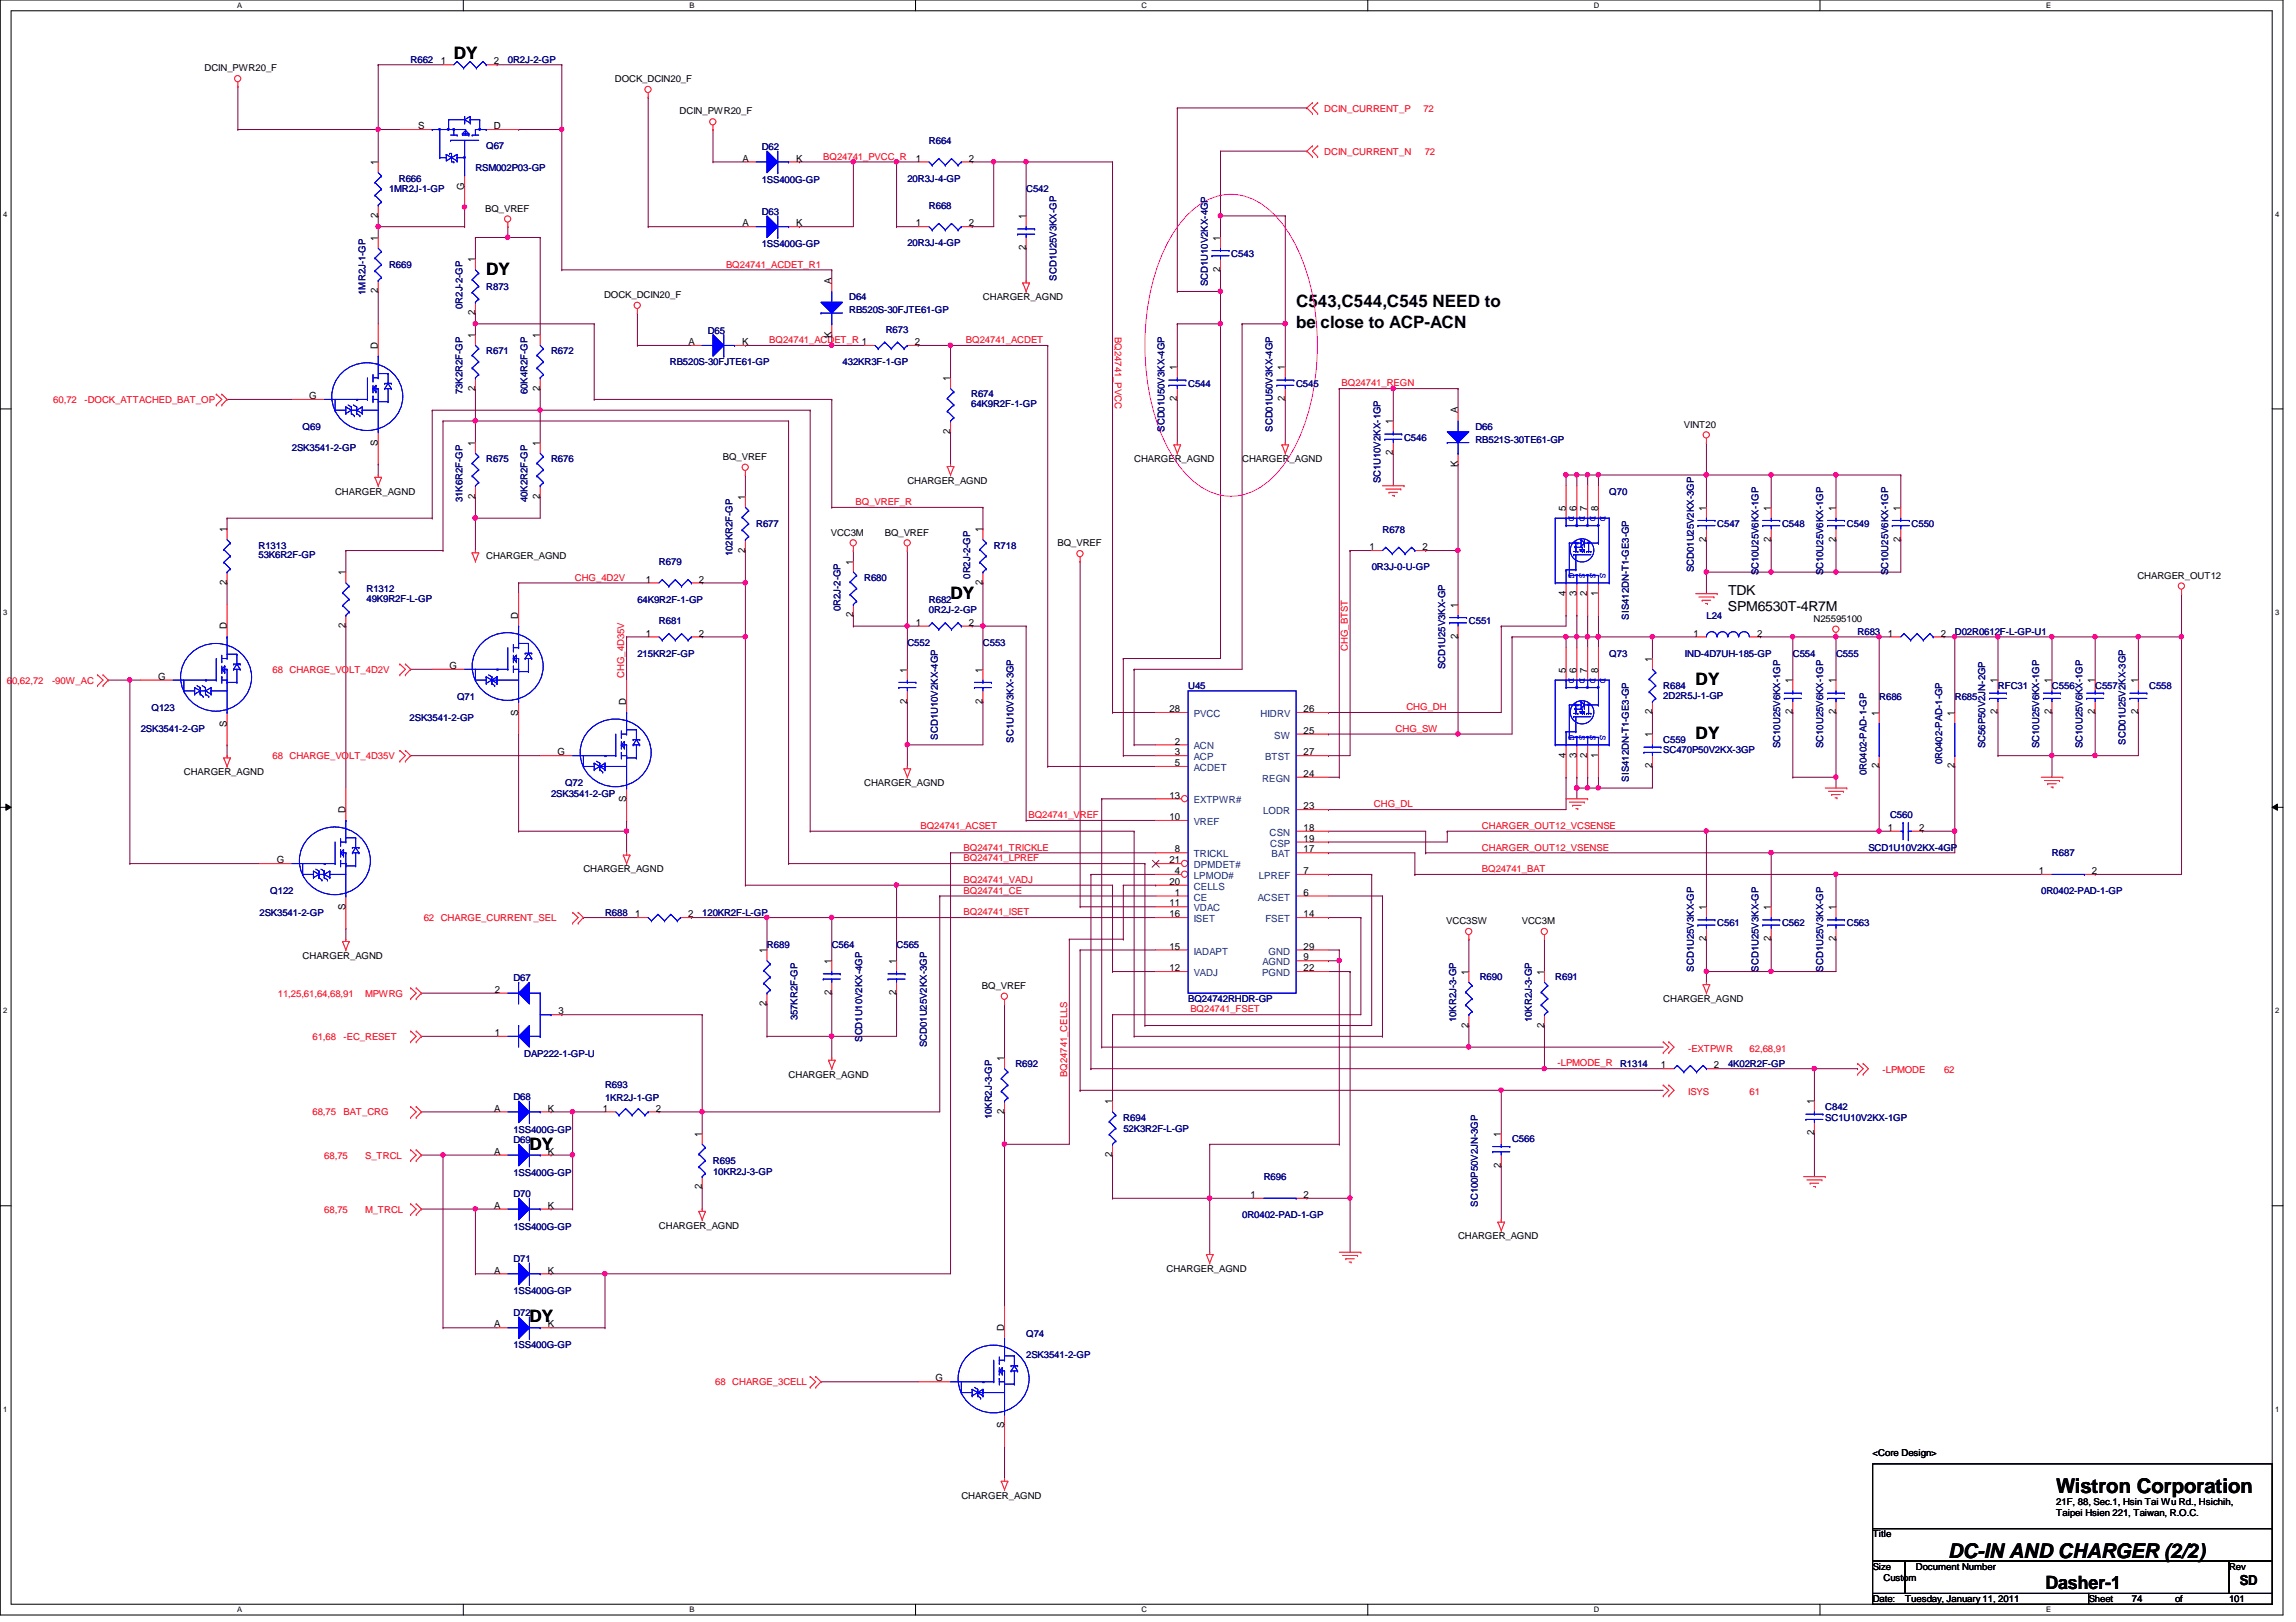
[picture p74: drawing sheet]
<svg xmlns="http://www.w3.org/2000/svg" width="297mm" height="210mm" viewBox="0 0 297 210" stroke-linecap="round" stroke-linejoin="round" font-family="sans-serif">
<defs><g id="words">
<g font-size="2.6">
<text x="266" y="193.3">Wistron Corporation</text>
<text x="252" y="201.6">DC-IN AND CHARGER (2/2)</text>
</g>
<text font-size="2.4" x="264.6" y="205.6">Dasher-1</text>
<g font-size="2.2">
<text x="58.7" y="7.7">DY</text>
<text x="62.9" y="35.6">DY</text>
<text x="167.7" y="39.8">C543,C544,C545 NEED to</text>
<text x="167.7" y="42.5">be close to ACP-ACN</text>
<text x="123" y="77.5">DY</text>
<text x="219.4" y="88.7">DY</text>
<text x="219.4" y="95.7">DY</text>
<text x="68.5" y="148.8">DY</text>
<text x="68.5" y="171.1">DY</text>
</g>
<g font-size="1.8">
<text x="223.6" y="77">TDK</text>
<text x="223.6" y="79.1">SPM6530T-4R7M</text>
<text x="289.8" y="205.1">SD</text>
</g>
<g font-size="1.3">
<text x="57" y="8.3">1</text>
<text x="63.9" y="8.3">2</text>
<text x="54.1" y="16.7">S</text>
<text x="63.9" y="16.7">D</text>
<text x="48.9" y="21.4" transform="rotate(-90 48.9 21.4)">1</text>
<text x="96.1" y="20.9">A</text>
<text x="103" y="20.9">K</text>
<text x="118.5" y="20.9">1</text>
<text x="125.3" y="20.9">2</text>
<text x="48.9" y="28.2" transform="rotate(-90 48.9 28.2)">2</text>
<text x="60.1" y="24.6" transform="rotate(-90 60.1 24.6)">G</text>
<text x="96.1" y="29.3">A</text>
<text x="103" y="29.3">K</text>
<text x="118.5" y="29.3">1</text>
<text x="125.3" y="29.3">2</text>
<text x="132.7" y="28.4" transform="rotate(-90 132.7 28.4)">1</text>
<text x="48.9" y="31.2" transform="rotate(-90 48.9 31.2)">1</text>
<text x="61.5" y="34" transform="rotate(-90 61.5 34)">1</text>
<text x="132.7" y="32.4" transform="rotate(-90 132.7 32.4)">2</text>
<text x="157.9" y="35.2" transform="rotate(-90 157.9 35.2)">2</text>
<text x="157.9" y="31.2" transform="rotate(-90 157.9 31.2)">1</text>
<text x="48.9" y="38" transform="rotate(-90 48.9 38)">2</text>
<text x="61.5" y="40.8" transform="rotate(-90 61.5 40.8)">2</text>
<text x="107.6" y="36.7" transform="rotate(-90 107.6 36.7)">A</text>
<text x="48.9" y="45.1" transform="rotate(-90 48.9 45.1)">D</text>
<text x="61.5" y="43.7" transform="rotate(-90 61.5 43.7)">1</text>
<text x="69.8" y="43.7" transform="rotate(-90 69.8 43.7)">1</text>
<text x="89.1" y="44.7">A</text>
<text x="96" y="44.7">K</text>
<text x="107.6" y="43.7" transform="rotate(-90 107.6 43.7)">K</text>
<text x="118.4" y="44.7">2</text>
<text x="152.3" y="47.9" transform="rotate(-90 152.3 47.9)">1</text>
<text x="166.2" y="47.9" transform="rotate(-90 166.2 47.9)">1</text>
<text x="40" y="51.6">G</text>
<text x="61.5" y="50.5" transform="rotate(-90 61.5 50.5)">2</text>
<text x="69.8" y="50.5" transform="rotate(-90 69.8 50.5)">2</text>
<text x="122.9" y="49.3" transform="rotate(-90 122.9 49.3)">1</text>
<text x="152.3" y="51.9" transform="rotate(-90 152.3 51.9)">2</text>
<text x="166.2" y="51.9" transform="rotate(-90 166.2 51.9)">2</text>
<text x="188.6" y="53.5" transform="rotate(-90 188.6 53.5)">A</text>
<text x="48.9" y="57.7" transform="rotate(-90 48.9 57.7)">S</text>
<text x="61.5" y="57.7" transform="rotate(-90 61.5 57.7)">1</text>
<text x="69.8" y="57.7" transform="rotate(-90 69.8 57.7)">1</text>
<text x="122.9" y="56.1" transform="rotate(-90 122.9 56.1)">2</text>
<text x="180.2" y="58.9" transform="rotate(-90 180.2 58.9)">2</text>
<text x="180.2" y="54.9" transform="rotate(-90 180.2 54.9)">1</text>
<text x="61.5" y="64.5" transform="rotate(-90 61.5 64.5)">2</text>
<text x="69.8" y="64.5" transform="rotate(-90 69.8 64.5)">2</text>
<text x="96.4" y="64.7" transform="rotate(-90 96.4 64.7)">1</text>
<text x="188.6" y="60.5" transform="rotate(-90 188.6 60.5)">K</text>
<text x="29.3" y="68.9" transform="rotate(-90 29.3 68.9)">1</text>
<text x="96.4" y="71.5" transform="rotate(-90 96.4 71.5)">2</text>
<text x="127.1" y="68.9" transform="rotate(-90 127.1 68.9)">1</text>
<text x="177.2" y="71.2">1</text>
<text x="184" y="71.2">2</text>
<text x="202.6" y="66.1" transform="rotate(-90 202.6 66.1)">5</text>
<text x="204" y="66.1" transform="rotate(-90 204 66.1)">6</text>
<text x="205.4" y="66.1" transform="rotate(-90 205.4 66.1)">7</text>
<text x="206.8" y="66.1" transform="rotate(-90 206.8 66.1)">8</text>
<text x="220.7" y="70.1" transform="rotate(-90 220.7 70.1)">2</text>
<text x="220.7" y="66.1" transform="rotate(-90 220.7 66.1)">1</text>
<text x="229.1" y="70.1" transform="rotate(-90 229.1 70.1)">2</text>
<text x="229.1" y="66.1" transform="rotate(-90 229.1 66.1)">1</text>
<text x="237.5" y="70.1" transform="rotate(-90 237.5 70.1)">2</text>
<text x="237.5" y="66.1" transform="rotate(-90 237.5 66.1)">1</text>
<text x="245.9" y="70.1" transform="rotate(-90 245.9 70.1)">2</text>
<text x="245.9" y="66.1" transform="rotate(-90 245.9 66.1)">1</text>
<text x="29.3" y="75.7" transform="rotate(-90 29.3 75.7)">2</text>
<text x="44.7" y="74.5" transform="rotate(-90 44.7 74.5)">1</text>
<text x="83.6" y="75.4">1</text>
<text x="90.4" y="75.4">2</text>
<text x="110.4" y="73.1" transform="rotate(-90 110.4 73.1)">1</text>
<text x="127.1" y="75.7" transform="rotate(-90 127.1 75.7)">2</text>
<text x="202.6" y="77.1" transform="rotate(-90 202.6 77.1)">4</text>
<text x="204" y="77.1" transform="rotate(-90 204 77.1)">3</text>
<text x="205.4" y="77.1" transform="rotate(-90 205.4 77.1)">2</text>
<text x="206.8" y="77.1" transform="rotate(-90 206.8 77.1)">1</text>
<text x="29.3" y="81.4" transform="rotate(-90 29.3 81.4)">D</text>
<text x="44.7" y="81.3" transform="rotate(-90 44.7 81.3)">2</text>
<text x="67.1" y="80.1" transform="rotate(-90 67.1 80.1)">D</text>
<text x="83.6" y="82.4">1</text>
<text x="90.4" y="82.4">2</text>
<text x="110.4" y="79.9" transform="rotate(-90 110.4 79.9)">2</text>
<text x="118.5" y="81">1</text>
<text x="125.3" y="81">2</text>
<text x="188.6" y="82.7" transform="rotate(-90 188.6 82.7)">2</text>
<text x="188.6" y="78.7" transform="rotate(-90 188.6 78.7)">1</text>
<text x="219.1" y="82.4">1</text>
<text x="227.3" y="82.4">2</text>
<text x="244.2" y="82.4">1</text>
<text x="251.1" y="82.4">2</text>
<text x="20.4" y="88">G</text>
<text x="58.2" y="86.6">G</text>
<text x="117.3" y="87" transform="rotate(-90 117.3 87)">1</text>
<text x="127.1" y="87" transform="rotate(-90 127.1 87)">1</text>
<text x="202.6" y="87" transform="rotate(-90 202.6 87)">5</text>
<text x="204" y="87" transform="rotate(-90 204 87)">6</text>
<text x="205.4" y="87" transform="rotate(-90 205.4 87)">7</text>
<text x="206.8" y="87" transform="rotate(-90 206.8 87)">8</text>
<text x="213.7" y="85.6" transform="rotate(-90 213.7 85.6)">1</text>
<text x="231.9" y="88.4" transform="rotate(-90 231.9 88.4)">1</text>
<text x="237.5" y="88.4" transform="rotate(-90 237.5 88.4)">1</text>
<text x="258.4" y="88.4" transform="rotate(-90 258.4 88.4)">1</text>
<text x="265.4" y="88.4" transform="rotate(-90 265.4 88.4)">1</text>
<text x="271" y="88.4" transform="rotate(-90 271 88.4)">1</text>
<text x="276.6" y="88.4" transform="rotate(-90 276.6 88.4)">1</text>
<text x="29.3" y="94" transform="rotate(-90 29.3 94)">S</text>
<text x="67.1" y="92.6" transform="rotate(-90 67.1 92.6)">S</text>
<text x="81" y="91.2" transform="rotate(-90 81 91.2)">D</text>
<text x="117.3" y="91.1" transform="rotate(-90 117.3 91.1)">2</text>
<text x="127.1" y="91.1" transform="rotate(-90 127.1 91.1)">2</text>
<text x="151.3" y="92.2">28</text>
<text x="168.6" y="92.2">26</text>
<text x="168.6" y="95">25</text>
<text x="213.7" y="95.4" transform="rotate(-90 213.7 95.4)">1</text>
<text x="213.7" y="92.5" transform="rotate(-90 213.7 92.5)">2</text>
<text x="231.9" y="92.5" transform="rotate(-90 231.9 92.5)">2</text>
<text x="237.5" y="92.5" transform="rotate(-90 237.5 92.5)">2</text>
<text x="243.1" y="92.6" transform="rotate(-90 243.1 92.6)">1</text>
<text x="252.9" y="92.6" transform="rotate(-90 252.9 92.6)">1</text>
<text x="258.4" y="92.5" transform="rotate(-90 258.4 92.5)">2</text>
<text x="265.4" y="92.5" transform="rotate(-90 265.4 92.5)">2</text>
<text x="271" y="92.5" transform="rotate(-90 271 92.5)">2</text>
<text x="276.6" y="92.5" transform="rotate(-90 276.6 92.5)">2</text>
<text x="72.1" y="97.7">G</text>
<text x="152" y="96.4">2</text>
<text x="152" y="97.7">3</text>
<text x="152" y="99.1">5</text>
<text x="168.6" y="100.5">24</text>
<text x="168.6" y="97.7">27</text>
<text x="202.6" y="98" transform="rotate(-90 202.6 98)">4</text>
<text x="204" y="98" transform="rotate(-90 204 98)">3</text>
<text x="205.4" y="98" transform="rotate(-90 205.4 98)">2</text>
<text x="206.8" y="98" transform="rotate(-90 206.8 98)">1</text>
<text x="213.7" y="99.4" transform="rotate(-90 213.7 99.4)">2</text>
<text x="243.1" y="99.4" transform="rotate(-90 243.1 99.4)">2</text>
<text x="252.9" y="99.4" transform="rotate(-90 252.9 99.4)">2</text>
<text x="44.7" y="105.2" transform="rotate(-90 44.7 105.2)">D</text>
<text x="81" y="103.8" transform="rotate(-90 81 103.8)">S</text>
<text x="151.3" y="103.3">13</text>
<text x="151.3" y="106.1">10</text>
<text x="168.6" y="107.5">18</text>
<text x="168.6" y="104.7">23</text>
<text x="244.2" y="107.5">1</text>
<text x="248.3" y="107.5">2</text>
<text x="35.8" y="111.7">G</text>
<text x="151.3" y="111.7">21</text>
<text x="152" y="113.1">4</text>
<text x="152" y="110.3">8</text>
<text x="168.6" y="113.1">7</text>
<text x="168.6" y="110.3">17</text>
<text x="168.6" y="108.9">19</text>
<text x="263.8" y="113.1">1</text>
<text x="270.6" y="113.1">2</text>
<text x="44.7" y="117.8" transform="rotate(-90 44.7 117.8)">S</text>
<text x="82.2" y="118.7">1</text>
<text x="89" y="118.7">2</text>
<text x="151.3" y="114.5">20</text>
<text x="151.3" y="118.7">16</text>
<text x="151.3" y="117.3">11</text>
<text x="152" y="115.9">1</text>
<text x="168.6" y="118.7">14</text>
<text x="168.6" y="115.9">6</text>
<text x="220.7" y="117.8" transform="rotate(-90 220.7 117.8)">1</text>
<text x="229.1" y="117.8" transform="rotate(-90 229.1 117.8)">1</text>
<text x="237.5" y="117.8" transform="rotate(-90 237.5 117.8)">1</text>
<text x="99.2" y="123.4" transform="rotate(-90 99.2 123.4)">1</text>
<text x="107.6" y="124.8" transform="rotate(-90 107.6 124.8)">1</text>
<text x="115.9" y="124.8" transform="rotate(-90 115.9 124.8)">1</text>
<text x="151.3" y="122.9">15</text>
<text x="151.3" y="125.7">12</text>
<text x="168.6" y="124.3">9</text>
<text x="168.6" y="125.7">22</text>
<text x="168.6" y="122.9">29</text>
<text x="220.7" y="121.8" transform="rotate(-90 220.7 121.8)">2</text>
<text x="229.1" y="121.8" transform="rotate(-90 229.1 121.8)">2</text>
<text x="237.5" y="121.8" transform="rotate(-90 237.5 121.8)">2</text>
<text x="64" y="128.5">2</text>
<text x="72.3" y="131.3">3</text>
<text x="99.2" y="130.2" transform="rotate(-90 99.2 130.2)">2</text>
<text x="107.6" y="128.8" transform="rotate(-90 107.6 128.8)">2</text>
<text x="115.9" y="128.8" transform="rotate(-90 115.9 128.8)">2</text>
<text x="190" y="126.2" transform="rotate(-90 190 126.2)">1</text>
<text x="199.8" y="126.2" transform="rotate(-90 199.8 126.2)">1</text>
<text x="64" y="134.1">1</text>
<text x="129.9" y="137.3" transform="rotate(-90 129.9 137.3)">1</text>
<text x="190" y="133" transform="rotate(-90 190 133)">2</text>
<text x="199.8" y="133" transform="rotate(-90 199.8 133)">2</text>
<text x="63.9" y="143.8">A</text>
<text x="70.9" y="143.8">K</text>
<text x="78" y="143.8">1</text>
<text x="84.8" y="143.8">2</text>
<text x="143.9" y="142.9" transform="rotate(-90 143.9 142.9)">1</text>
<text x="214.9" y="138.3">1</text>
<text x="221.7" y="138.3">2</text>
<text x="234.7" y="142.9" transform="rotate(-90 234.7 142.9)">1</text>
<text x="63.9" y="149.4">A</text>
<text x="70.9" y="149.4">K</text>
<text x="90.8" y="147.1" transform="rotate(-90 90.8 147.1)">1</text>
<text x="129.9" y="144.1" transform="rotate(-90 129.9 144.1)">2</text>
<text x="143.9" y="149.7" transform="rotate(-90 143.9 149.7)">2</text>
<text x="194.2" y="147.1" transform="rotate(-90 194.2 147.1)">1</text>
<text x="234.7" y="146.9" transform="rotate(-90 234.7 146.9)">2</text>
<text x="90.8" y="153.9" transform="rotate(-90 90.8 153.9)">2</text>
<text x="161.8" y="155">1</text>
<text x="168.7" y="155">2</text>
<text x="194.2" y="151.1" transform="rotate(-90 194.2 151.1)">2</text>
<text x="63.9" y="156.4">A</text>
<text x="70.9" y="156.4">K</text>
<text x="63.9" y="164.8">A</text>
<text x="70.9" y="164.8">K</text>
<text x="63.9" y="171.8">A</text>
<text x="70.9" y="171.8">K</text>
<text x="129.9" y="172.3" transform="rotate(-90 129.9 172.3)">D</text>
<text x="121" y="178.8">G</text>
<text x="129.9" y="184.8" transform="rotate(-90 129.9 184.8)">S</text>
</g>
<g font-size="1.3" fill="#004080">
<text x="154.4" y="92.8">PVCC</text>
<text x="163.1" y="92.8">HIDRV</text>
<text x="164.8" y="95.6">SW</text>
<text x="154.4" y="97">ACN</text>
<text x="154.4" y="98.4">ACP</text>
<text x="154.4" y="99.8">ACDET</text>
<text x="163.3" y="101.2">REGN</text>
<text x="163.7" y="98.4">BTST</text>
<text x="154.4" y="106.8">VREF</text>
<text x="154.4" y="104">EXTPWR#</text>
<text x="163.4" y="105.4">LODR</text>
<text x="154.4" y="113.7">LPMOD#</text>
<text x="154.4" y="111">TRICKL</text>
<text x="154.4" y="112.4">DPMDET#</text>
<text x="162.9" y="113.7">LPREF</text>
<text x="164.3" y="108.2">CSN</text>
<text x="164.3" y="109.6">CSP</text>
<text x="164.5" y="111">BAT</text>
<text x="154.4" y="116.5">CE</text>
<text x="154.4" y="117.9">VDAC</text>
<text x="154.4" y="119.3">ISET</text>
<text x="154.4" y="115.1">CELLS</text>
<text x="162.7" y="116.5">ACSET</text>
<text x="163.7" y="119.3">FSET</text>
<text x="154.4" y="123.5">IADAPT</text>
<text x="163.3" y="124.9">AGND</text>
<text x="164.1" y="123.5">GND</text>
<text x="154.4" y="126.3">VADJ</text>
<text x="163.3" y="126.3">PGND</text>
</g>
<g font-size="1.2">
<text x="26.5" y="9.2">DCIN_PWR20_F</text>
<text x="79.5" y="10.6">DOCK_DCIN20_F</text>
<text x="87.9" y="14.8">DCIN_PWR20_F</text>
<text x="62.8" y="27.4">BQ_VREF</text>
<text x="78.1" y="38.6">DOCK_DCIN20_F</text>
<text x="127.2" y="38.9">CHARGER_AGND</text>
<text x="93.5" y="59.5">BQ_VREF</text>
<text x="146.7" y="59.8">CHARGER_AGND</text>
<text x="160.7" y="59.8">CHARGER_AGND</text>
<text x="217.8" y="55.3">VINT20</text>
<text x="43.3" y="64">CHARGER_AGND</text>
<text x="117.4" y="62.6">CHARGER_AGND</text>
<text x="107.5" y="69.3">VCC3M</text>
<text x="114.5" y="69.3">BQ_VREF</text>
<text x="136.8" y="70.7">BQ_VREF</text>
<text x="62.9" y="72.4">CHARGER_AGND</text>
<text x="276.5" y="74.9">CHARGER_OUT12</text>
<text x="234.6" y="80.5">N25595100</text>
<text x="23.8" y="100.3">CHARGER_AGND</text>
<text x="111.8" y="101.7">CHARGER_AGND</text>
<text x="75.5" y="112.9">CHARGER_AGND</text>
<text x="187.1" y="119.6">VCC3SW</text>
<text x="196.9" y="119.6">VCC3M</text>
<text x="39.2" y="124.1">CHARGER_AGND</text>
<text x="127" y="128">BQ_VREF</text>
<text x="215.2" y="129.7">CHARGER_AGND</text>
<text x="102" y="139.4">CHARGER_AGND</text>
<text x="85.3" y="159">CHARGER_AGND</text>
<text x="188.6" y="160.4">CHARGER_AGND</text>
<text x="150.9" y="164.6">CHARGER_AGND</text>
<text x="242.3" y="188.5">&lt;Core Design&gt;</text>
<text x="124.4" y="193.9">CHARGER_AGND</text>
<text x="266" y="194.8">21F, 88, Sec.1, Hsin Tai Wu Rd., Hsichih,</text>
<text x="266" y="196.2">Taipei Hsien 221, Taiwan, R.O.C.</text>
<text x="242.3" y="199">Title</text>
<text x="242.3" y="203.2">Size</text>
<text x="247.9" y="203.2">Document Number</text>
<text x="288.4" y="203.2">Rev</text>
<text x="242.3" y="207.3">Date:</text>
<text x="243.7" y="204.6">Custom</text>
<text x="246.5" y="207.3">Tuesday, January 11, 2011</text>
<text x="270.2" y="207.3">Sheet</text>
<text x="275.8" y="207.3">74</text>
<text x="281.4" y="207.3">of</text>
<text x="288.4" y="207.3">101</text>
</g>
<g font-size="1.2" fill="#000080">
<text x="53.1" y="8.1">R662</text>
<text x="65.7" y="8.1">0R2J-2-GP</text>
<text x="51.6" y="23.5">R666</text>
<text x="61.5" y="22.1">RSM002P03-GP</text>
<text x="62.9" y="19.3">Q67</text>
<text x="98.5" y="19.4">D62</text>
<text x="98.6" y="23.6">1SS400G-GP</text>
<text x="117.4" y="23.5">20R3J-4-GP</text>
<text x="120.2" y="18.6">R664</text>
<text x="50.3" y="24.9">1MR2J-1-GP</text>
<text x="98.5" y="27.8">D63</text>
<text x="120.2" y="27">R668</text>
<text x="132.8" y="24.9">C542</text>
<text x="50.3" y="34.7">R669</text>
<text x="98.6" y="32">1SS400G-GP</text>
<text x="117.4" y="31.9">20R3J-4-GP</text>
<text x="159.3" y="33.3">C543</text>
<text x="47.3" y="38.1" transform="rotate(-90 47.3 38.1)">1MR2J-1-GP</text>
<text x="59.9" y="40" transform="rotate(-90 59.9 40)">0R2J-2-GP</text>
<text x="62.9" y="37.5">R873</text>
<text x="109.9" y="38.9">D64</text>
<text x="109.9" y="40.6">RB520S-30FJTE61-GP</text>
<text x="136.7" y="36.3" transform="rotate(-90 136.7 36.3)">SCD1U25V3KX-GP</text>
<text x="156.2" y="37" transform="rotate(-90 156.2 37)">SCD1U10V2KX-4GP</text>
<text x="62.9" y="45.8">R671</text>
<text x="71.3" y="45.8">R672</text>
<text x="86.7" y="47.2">RB520S-30FJTE61-GP</text>
<text x="91.6" y="43.2">D65</text>
<text x="109" y="47.2">432KR3F-1-GP</text>
<text x="114.6" y="43.1">R673</text>
<text x="59.9" y="51" transform="rotate(-90 59.9 51)">73K2R2F-GP</text>
<text x="68.2" y="51" transform="rotate(-90 68.2 51)">60K4R2F-GP</text>
<text x="125.6" y="51.4">R674</text>
<text x="125.6" y="52.7">64K9R2F-1-GP</text>
<text x="153.7" y="50">C544</text>
<text x="167.7" y="50">C545</text>
<text x="37.8" y="58.4">2SK3541-2-GP</text>
<text x="39.2" y="55.6">Q69</text>
<text x="62.9" y="59.8">R675</text>
<text x="71.3" y="59.8">R676</text>
<text x="150.7" y="55.9" transform="rotate(-90 150.7 55.9)">SCD01U50V3KX-4GP</text>
<text x="164.6" y="55.9" transform="rotate(-90 164.6 55.9)">SCD01U50V3KX-4GP</text>
<text x="181.6" y="57">C546</text>
<text x="190.9" y="55.6">D66</text>
<text x="190.9" y="57.3">RB521S-30TE61-GP</text>
<text x="59.9" y="65" transform="rotate(-90 59.9 65)">31K6R2F-GP</text>
<text x="68.2" y="65" transform="rotate(-90 68.2 65)">40K2R2F-GP</text>
<text x="178.6" y="62.6" transform="rotate(-90 178.6 62.6)">SC1U10V2KX-1GP</text>
<text x="208.2" y="64">Q70</text>
<text x="33.4" y="71">R1313</text>
<text x="94.8" y="72" transform="rotate(-90 94.8 72)">102KR2F-GP</text>
<text x="97.8" y="68.2">R677</text>
<text x="128.6" y="71">R718</text>
<text x="178.9" y="68.9">R678</text>
<text x="222.2" y="68.2">C547</text>
<text x="230.5" y="68.2">C548</text>
<text x="238.9" y="68.2">C549</text>
<text x="247.3" y="68.2">C550</text>
<text x="33.4" y="72.3">53K6R2F-GP</text>
<text x="47.4" y="76.6">R1312</text>
<text x="47.4" y="77.9">49K9R2F-L-GP</text>
<text x="82.5" y="78">64K9R2F-1-GP</text>
<text x="85.3" y="73.1">R679</text>
<text x="111.8" y="75.2">R680</text>
<text x="120.2" y="78">R682</text>
<text x="125.5" y="74.9" transform="rotate(-90 125.5 74.9)">0R2J-2-GP</text>
<text x="177.5" y="73.8">0R3J-0-U-GP</text>
<text x="219.1" y="74" transform="rotate(-90 219.1 74)">SCD01U25V2KX-3GP</text>
<text x="227.5" y="74.5" transform="rotate(-90 227.5 74.5)">SC10U25V6KX-1GP</text>
<text x="235.9" y="74.5" transform="rotate(-90 235.9 74.5)">SC10U25V6KX-1GP</text>
<text x="244.3" y="74.5" transform="rotate(-90 244.3 74.5)">SC10U25V6KX-1GP</text>
<text x="85.3" y="80.8">R681</text>
<text x="108.8" y="79.1" transform="rotate(-90 108.8 79.1)">0R2J-2-GP</text>
<text x="117.4" y="83.6">C552</text>
<text x="120.2" y="79.4">0R2J-2-GP</text>
<text x="127.2" y="83.6">C553</text>
<text x="190" y="80.8">C551</text>
<text x="210.7" y="80.2" transform="rotate(-90 210.7 80.2)">SIS412DN-T1-GE3-GP</text>
<text x="220.8" y="80.1">L24</text>
<text x="240.3" y="82.2">R683</text>
<text x="252.9" y="82.2">D02R0612F-L-GP-U1</text>
<text x="82.5" y="85">215KR2F-GP</text>
<text x="153.7" y="89.2">U45</text>
<text x="187" y="86.6" transform="rotate(-90 187 86.6)">SCD1U25V3KX-GP</text>
<text x="208.2" y="85">Q73</text>
<text x="215.2" y="89.2">R684</text>
<text x="218" y="85">IND-4D7UH-185-GP</text>
<text x="231.9" y="85">C554</text>
<text x="237.5" y="85">C555</text>
<text x="258.5" y="89.2">RFC31</text>
<text x="265.5" y="89.2">C556</text>
<text x="271.1" y="89.2">C557</text>
<text x="278" y="89.2">C558</text>
<text x="18.2" y="94.7">2SK3541-2-GP</text>
<text x="19.6" y="91.9">Q123</text>
<text x="53" y="93.3">2SK3541-2-GP</text>
<text x="59.1" y="90.6">Q71</text>
<text x="121.3" y="95.7" transform="rotate(-90 121.3 95.7)">SCD1U10V2KX-4GP</text>
<text x="215.2" y="90.4">2D2R5J-1-GP</text>
<text x="243.1" y="90.6">R686</text>
<text x="252.9" y="90.6">R685</text>
<text x="73.1" y="101.7">Q72</text>
<text x="131.1" y="96.1" transform="rotate(-90 131.1 96.1)">SC1U10V3KX-3GP</text>
<text x="210.7" y="101.1" transform="rotate(-90 210.7 101.1)">SIS412DN-T1-GE3-GP</text>
<text x="215.2" y="96.1">C559</text>
<text x="215.2" y="97.4">SC470P50V2KX-3GP</text>
<text x="230.3" y="96.8" transform="rotate(-90 230.3 96.8)">SC10U25V6KX-1GP</text>
<text x="235.9" y="96.8" transform="rotate(-90 235.9 96.8)">SC10U25V6KX-1GP</text>
<text x="241.5" y="100.3" transform="rotate(-90 241.5 100.3)">0R0402-PAD-1-GP</text>
<text x="251.2" y="98.9" transform="rotate(-90 251.2 98.9)">0R0402-PAD-1-GP</text>
<text x="256.8" y="96.8" transform="rotate(-90 256.8 96.8)">SC56P50V2JN-2GP</text>
<text x="263.8" y="96.8" transform="rotate(-90 263.8 96.8)">SC10U25V6KX-1GP</text>
<text x="269.4" y="96.8" transform="rotate(-90 269.4 96.8)">SC10U25V6KX-1GP</text>
<text x="275" y="96.4" transform="rotate(-90 275 96.4)">SCD01U25V2KX-3GP</text>
<text x="71.3" y="103.1">2SK3541-2-GP</text>
<text x="244.5" y="105.9">C560</text>
<text x="241.7" y="110.1">SCD1U10V2KX-4GP</text>
<text x="265.5" y="110.8">R687</text>
<text x="33.6" y="118.5">2SK3541-2-GP</text>
<text x="35" y="115.7">Q122</text>
<text x="78.3" y="118.5">R688</text>
<text x="90.8" y="118.5">120KR2F-L-GP</text>
<text x="222.2" y="119.9">C561</text>
<text x="230.5" y="119.9">C562</text>
<text x="238.9" y="119.9">C563</text>
<text x="264.1" y="115.7">0R0402-PAD-1-GP</text>
<text x="99.2" y="122.7">R689</text>
<text x="107.6" y="122.7">C564</text>
<text x="116" y="122.7">C565</text>
<text x="219.1" y="125.7" transform="rotate(-90 219.1 125.7)">SCD1U25V3KX-GP</text>
<text x="227.5" y="125.7" transform="rotate(-90 227.5 125.7)">SCD1U25V3KX-GP</text>
<text x="235.9" y="125.7" transform="rotate(-90 235.9 125.7)">SCD1U25V3KX-GP</text>
<text x="66.4" y="127">D67</text>
<text x="153.7" y="129.7">BQ24742RHDR-GP</text>
<text x="191.4" y="126.9">R690</text>
<text x="201.2" y="126.9">R691</text>
<text x="67.8" y="136.8">DAP222-1-GP-U</text>
<text x="103.2" y="132" transform="rotate(-90 103.2 132)">357KR2F-GP</text>
<text x="111.5" y="134.8" transform="rotate(-90 111.5 134.8)">S</text>
<text x="111.5" y="134" transform="rotate(-90 111.5 134)">CD1U10V2KX-4GP</text>
<text x="119.9" y="135.5" transform="rotate(-90 119.9 135.5)">SCD01U25V2KX-3GP</text>
<text x="188.4" y="132.3" transform="rotate(-90 188.4 132.3)">10KR2J-3-GP</text>
<text x="198.2" y="132.3" transform="rotate(-90 198.2 132.3)">10KR2J-3-GP</text>
<text x="66.4" y="142.4">D68</text>
<text x="78.3" y="140.8">R693</text>
<text x="78.3" y="142.5">1KR2J-1-GP</text>
<text x="131.4" y="138">R692</text>
<text x="209.6" y="138">R1314</text>
<text x="223.6" y="138">4K02R2F-GP</text>
<text x="236.1" y="143.6">C842</text>
<text x="66.4" y="148">D69</text>
<text x="66.4" y="146.6">1SS400G-GP</text>
<text x="128.3" y="144.9" transform="rotate(-90 128.3 144.9)">10KR2J-3-GP</text>
<text x="145.3" y="145">R694</text>
<text x="145.3" y="146.4">52K3R2F-L-GP</text>
<text x="195.6" y="147.8">C566</text>
<text x="236.1" y="145">SC1U10V2KX-1GP</text>
<text x="66.4" y="154.9">D70</text>
<text x="66.4" y="152.1">1SS400G-GP</text>
<text x="92.2" y="150.6">R695</text>
<text x="92.2" y="152">10KR2J-3-GP</text>
<text x="163.5" y="152.7">R696</text>
<text x="66.4" y="159.1">1SS400G-GP</text>
<text x="160.7" y="157.6">0R0402-PAD-1-GP</text>
<text x="191.2" y="156.2" transform="rotate(-90 191.2 156.2)">SC100P50V2JN-3GP</text>
<text x="66.4" y="163.3">D71</text>
<text x="66.4" y="167.5">1SS400G-GP</text>
<text x="66.4" y="170.3">D72</text>
<text x="132.8" y="173">Q74</text>
<text x="66.4" y="174.5">1SS400G-GP</text>
<text x="132.8" y="175.8">2SK3541-2-GP</text>
</g>
<g font-size="1.2" fill="#f00">
<text x="171.3" y="14.4">DCIN_CURRENT_P</text>
<text x="184.1" y="14.4">72</text>
<text x="106.5" y="20.7">BQ24741_PVCC_R</text>
<text x="171.3" y="20">DCIN_CURRENT_N</text>
<text x="184.3" y="20">72</text>
<text x="93.9" y="34.6">BQ24741_ACDET_R1</text>
<text x="99.5" y="44.4">BQ24741_ACDET_R 1</text>
<text x="125" y="44.4">BQ24741_ACDET</text>
<text x="144.2" y="43.6" transform="rotate(90 144.2 43.6)">BQ24741_PVCC</text>
<text x="6.9" y="52.2">60,72</text>
<text x="10.9" y="52.2">-DOCK_ATTACHED_BAT_OP</text>
<text x="173.6" y="50">BQ24741_REGN</text>
<text x="110.7" y="65.4">BQ_VREF_R</text>
<text x="74.4" y="75.1">CHG_4D2V</text>
<text x=".9" y="88.5">60,62,72</text>
<text x="6.7" y="88.5">-90W_AC</text>
<text x="35.3" y="87.1">68 CHARGE_VOLT_4D2V</text>
<text x="80.8" y="87.7" transform="rotate(-90 80.8 87.7)">CHG_4D35V</text>
<text x="174.4" y="84.2" transform="rotate(-90 174.4 84.2)">CHG_BTST</text>
<text x="180.5" y="94.7">CHG_SW</text>
<text x="181.9" y="91.9">CHG_DH</text>
<text x="35.3" y="98.3">68 CHARGE_VOLT_4D35V</text>
<text x="119.1" y="107.3">BQ24741_ACSET</text>
<text x="133.1" y="105.9">BQ24741_VREF</text>
<text x="177.8" y="104.5">CHG_DL</text>
<text x="191.7" y="107.3">CHARGER_OUT12_VCSENSE</text>
<text x="124.7" y="111.5">BQ24741_LPREF</text>
<text x="124.7" y="110.1">BQ24741_TRICKLE</text>
<text x="191.7" y="112.9">BQ24741_BAT</text>
<text x="191.7" y="110.1">CHARGER_OUT12_VSENSE</text>
<text x="54.8" y="119.2">62 CHARGE_CURRENT_SEL</text>
<text x="124.7" y="114.3">BQ24741_VADJ</text>
<text x="124.7" y="118.4">BQ24741_ISET</text>
<text x="124.7" y="115.7">BQ24741_CE</text>
<text x="35.9" y="129">11,25,61,64,68,91</text>
<text x="47.2" y="129">MPWRG</text>
<text x="154" y="131">BQ24741_FSET</text>
<text x="40.4" y="134.6">61,68</text>
<text x="44.4" y="134.6">-EC_RESET</text>
<text x="218.4" y="136.1">-EXTPWR</text>
<text x="226.4" y="136.1">62,68,91</text>
<text x="138" y="139.4" transform="rotate(-90 138 139.4)">BQ24741_CELLS</text>
<text x="201.5" y="138">-LPMODE_R</text>
<text x="218.4" y="141.7">ISYS</text>
<text x="226.4" y="141.7">61</text>
<text x="243.5" y="138.9">-LPMODE</text>
<text x="251.5" y="138.9">62</text>
<text x="40.4" y="144.4">68,75</text>
<text x="41.9" y="149.9">68,75</text>
<text x="44.4" y="144.4">BAT_CRG</text>
<text x="47.2" y="149.9">S_TRCL</text>
<text x="42" y="156.9">68,75</text>
<text x="47.2" y="156.9">M_TRCL</text>
<text x="92.5" y="179.3">68 CHARGE_3CELL</text>
</g>
<g font-size="1.2" fill="#00f">
<text x="202.9" y="66.8" transform="rotate(90 202.9 66.8)">D</text>
<text x="204.3" y="66.8" transform="rotate(90 204.3 66.8)">D</text>
<text x="205.7" y="66.8" transform="rotate(90 205.7 66.8)">D</text>
<text x="207" y="66.8" transform="rotate(90 207 66.8)">D</text>
<text x="202.9" y="74.2" transform="rotate(90 202.9 74.2)">G</text>
<text x="204.3" y="74.2" transform="rotate(90 204.3 74.2)">S</text>
<text x="205.7" y="74.2" transform="rotate(90 205.7 74.2)">S</text>
<text x="207" y="74.2" transform="rotate(90 207 74.2)">S</text>
<text x="202.9" y="87.7" transform="rotate(90 202.9 87.7)">D</text>
<text x="204.3" y="87.7" transform="rotate(90 204.3 87.7)">D</text>
<text x="205.7" y="87.7" transform="rotate(90 205.7 87.7)">D</text>
<text x="207" y="87.7" transform="rotate(90 207 87.7)">D</text>
<text x="202.9" y="95.1" transform="rotate(90 202.9 95.1)">G</text>
<text x="204.3" y="95.1" transform="rotate(90 204.3 95.1)">S</text>
<text x="205.7" y="95.1" transform="rotate(90 205.7 95.1)">S</text>
<text x="207" y="95.1" transform="rotate(90 207 95.1)">S</text>
</g>
<g font-size="1">
<text x="30.7" y="1.1">A</text>
<text x="89.2" y="1.1">B</text>
<text x="147.7" y="1.1">C</text>
<text x="206.2" y="1.1">D</text>
<text x="264.7" y="1.1">E</text>
<text x=".4" y="28">4</text>
<text x="294.3" y="28">4</text>
<text x=".4" y="79.5">3</text>
<text x="294.3" y="79.5">3</text>
<text x=".4" y="131.1">2</text>
<text x="294.3" y="131.1">2</text>
<text x=".4" y="182.7">1</text>
<text x="294.3" y="182.7">1</text>
<text x="30.7" y="208.7">A</text>
<text x="89.2" y="208.7">B</text>
<text x="147.7" y="208.7">C</text>
<text x="206.2" y="208.7">D</text>
<text x="264.7" y="208.7">E</text>
</g>
</g></defs>
<path d="M0 0h295.4v209h-295.4zM1.4 1.4h292.6v206.2h-292.6z" fill="none" stroke="#000" stroke-width=".13"/>
<g fill="#fff">
<path d="M30.7 .2h.6v1.1h-.6z"/>
<path d="M30.7 207.8h.6v1.1h-.6z"/>
</g>
<path d="M59.9 0v1.4M59.9 207.6v1.4" fill="none" stroke="#000" stroke-width=".13"/>
<g fill="#fff">
<path d="M89.2 .2h.6v1.1h-.6z"/>
<path d="M89.2 207.8h.6v1.1h-.6z"/>
</g>
<path d="M118.4 0v1.4M118.4 207.6v1.4" fill="none" stroke="#000" stroke-width=".13"/>
<g fill="#fff">
<path d="M147.7 .2h.7v1.1h-.7z"/>
<path d="M147.7 207.8h.7v1.1h-.7z"/>
</g>
<path d="M176.9 0v1.4M176.9 207.6v1.4" fill="none" stroke="#000" stroke-width=".13"/>
<g fill="#fff">
<path d="M206.2 .2h.7v1.1h-.7z"/>
<path d="M206.2 207.8h.7v1.1h-.7z"/>
</g>
<path d="M235.5 0v1.4M235.5 207.6v1.4" fill="none" stroke="#000" stroke-width=".13"/>
<g fill="#fff">
<path d="M264.7 .2h.6v1.1h-.6z"/>
<path d="M264.7 207.8h.6v1.1h-.6z"/>
<path d="M.4 27.1h.6v1.1h-.6z"/>
<path d="M294.3 27.1h.6v1.1h-.6z"/>
<path d="M.4 78.7h.6v1.1h-.6z"/>
<path d="M294.3 78.7h.6v1.1h-.6z"/>
</g>
<path d="M0 52.9h1.4M294 52.9h1.4" fill="none" stroke="#000" stroke-width=".13"/>
<g fill="#fff">
<path d="M.4 130.2h.6v1.1h-.6z"/>
<path d="M294.3 130.2h.6v1.1h-.6z"/>
</g>
<path d="M0 104.5h1.4M.8 104.1l.6 .4-.6 .4zM294 104.5h1.4M294 104.5l.6-.4v.8z" fill="none" stroke="#000" stroke-width=".13"/>
<path d="M.8 104.1l.6 .4-.6 .4zM294 104.5l.6-.4v.8z" fill="#000"/>
<g fill="#fff">
<path d="M.4 181.8h.6v1.1h-.6z"/>
<path d="M294.3 181.8h.6v1.1h-.6z"/>
</g>
<path d="M0 156h1.4M294 156h1.4" fill="none" stroke="#000" stroke-width=".13"/>
<path d="M271.1 97.8h5.5M271.1 97.8h.1" fill="none" stroke="#800040" stroke-width=".13"/>
<circle cx="271" cy="97.8" r=".29" fill="#f0f"/>
<circle cx="271" cy="97.8" r=".29" fill="none" stroke="#f0f" stroke-width=".13"/>
<path d="M204 61.5h.1M204 61.5v1.4M194.2 81h.1M194.2 81v11.2M213.8 92.2h.1M213.8 92.2v2.8M271.1 92.2h.1M271.1 92.2v5.6M237.5 113.2h26.6M237.5 113.2h.1" fill="none" stroke="#800040" stroke-width=".13"/>
<circle cx="237.5" cy="113.1" r=".29" fill="#f0f"/>
<circle cx="237.5" cy="113.1" r=".29" fill="none" stroke="#f0f" stroke-width=".13"/>
<path d="M265.5 82.4h.1M265.5 82.4h5.6M187.2 107.6h.1M187.2 107.6h33.6" fill="none" stroke="#800040" stroke-width=".13"/>
<circle cx="265.4" cy="82.4" r=".29" fill="#f0f"/>
<circle cx="265.4" cy="82.4" r=".29" fill="none" stroke="#f0f" stroke-width=".13"/>
<path d="M157.9 37.7h.1M157.9 37.7v4.2M171.9 95h.1M171.9 95h16.7" fill="none" stroke="#800040" stroke-width=".13"/>
<circle cx="157.9" cy="37.7" r=".29" fill="#f0f"/>
<circle cx="157.9" cy="37.7" r=".29" fill="none" stroke="#f0f" stroke-width=".13"/>
<path d="M265.5 92.2h.1M265.5 92.2v5.6M220.8 125.7h8.3M220.8 125.7h.1" fill="none" stroke="#800040" stroke-width=".13"/>
<circle cx="220.7" cy="125.7" r=".29" fill="#f0f"/>
<circle cx="220.7" cy="125.7" r=".29" fill="none" stroke="#f0f" stroke-width=".13"/>
<path d="M206.8 79.6h.1M206.8 79.6v2.8h-1.4M205.4 82.4h.1" fill="none" stroke="#800040" stroke-width=".13"/>
<circle cx="205.4" cy="82.4" r=".29" fill="#f0f"/>
<circle cx="205.4" cy="82.4" r=".29" fill="none" stroke="#f0f" stroke-width=".13"/>
<g fill="none" stroke="#800040" stroke-width=".13">
<path d="M157.9 27.9h.1M157.9 27.9v2.8M282.2 76.8h.1M282.2 76.8v5.6M204 82.4h.1M204 82.4h1.4M206.8 82.4h.1M206.8 82.4v1.4M220.8 107.6h.1M220.8 107.6v9.7M243.1 107.6h1.4M243.1 107.6h.1"/>
<path d="M237.5 121.5h.1M237.5 121.5v4.2M156.5 155.1h5.6M156.5 155.1h.1"/>
</g>
<circle cx="206.8" cy="82.4" r=".29" fill="#f0f"/>
<circle cx="206.8" cy="82.4" r=".29" fill="none" stroke="#f0f" stroke-width=".13"/>
<path d="M213.8 82.4h.1M213.8 82.4h5.6M141.1 138.3h.1M199.8 132.7h.1M199.8 132.7v5.6h-58.7" fill="none" stroke="#800040" stroke-width=".13"/>
<circle cx="213.7" cy="82.4" r=".29" fill="#f0f"/>
<circle cx="213.7" cy="82.4" r=".29" fill="none" stroke="#f0f" stroke-width=".13"/>
<path d="M152.3 14h.1M152.3 14v23.7M202.6 82.4h.1M202.6 82.4v1.4M183 113.2h.1M183 113.2h54.5M237.5 113.2h.1M237.5 113.2v4.1" fill="none" stroke="#800040" stroke-width=".13"/>
<circle cx="202.6" cy="82.4" r=".29" fill="#f0f"/>
<circle cx="202.6" cy="82.4" r=".29" fill="none" stroke="#f0f" stroke-width=".13"/>
<path d="M160.7 41.9h5.6M160.7 41.9h.1M195.6 82.4h7M195.6 82.4h.1M205.4 100.6h.1M205.4 100.6v1.4M237.5 100.6h.1M237.5 100.6v1.4" fill="none" stroke="#800040" stroke-width=".13"/>
<circle cx="237.5" cy="100.6" r=".29" fill="#f0f"/>
<circle cx="237.5" cy="100.6" r=".29" fill="none" stroke="#f0f" stroke-width=".13"/>
<path d="M195.6 82.4h.1M195.6 82.4v12.6M265.5 82.4h.1M265.5 82.4v5.6M271.1 82.4h5.5M271.1 82.4h.1M276.6 82.4h.1M276.6 82.4v5.6M139.7 141.1h54.5M139.7 141.1h.1M194.2 141.1h.1M194.2 141.1v5.6" fill="none" stroke="#800040" stroke-width=".13"/>
<circle cx="271" cy="82.4" r=".29" fill="#f0f"/>
<circle cx="271" cy="82.4" r=".29" fill="none" stroke="#f0f" stroke-width=".13"/>
<path d="M206.8 82.4h7M206.8 82.4h.1M213.8 82.4h.1M213.8 82.4v2.8" fill="none" stroke="#800040" stroke-width=".13"/>
<circle cx="206.8" cy="82.4" r=".29" fill="#f0f"/>
<circle cx="206.8" cy="82.4" r=".29" fill="none" stroke="#f0f" stroke-width=".13"/>
<path d="M204 61.5h.1M204 61.5h1.4" fill="none" stroke="#800040" stroke-width=".13"/>
<circle cx="204" cy="61.4" r=".29" fill="#f0f"/>
<circle cx="204" cy="61.4" r=".29" fill="none" stroke="#f0f" stroke-width=".13"/>
<path d="M166.3 27.9h.1M166.3 27.9v14" fill="none" stroke="#800040" stroke-width=".13"/>
<circle cx="166.3" cy="41.9" r=".29" fill="#f0f"/>
<circle cx="166.3" cy="41.9" r=".29" fill="none" stroke="#f0f" stroke-width=".13"/>
<path d="M157.9 27.9h8.4M157.9 27.9h.1M202.6 61.5h.1M202.6 61.5v1.4M229.1 110.4h.1M229.1 110.4h23.8M220.8 121.5h.1M220.8 121.5v4.2" fill="none" stroke="#800040" stroke-width=".13"/>
<circle cx="229.1" cy="110.3" r=".29" fill="#f0f"/>
<circle cx="229.1" cy="110.3" r=".29" fill="none" stroke="#f0f" stroke-width=".13"/>
<path d="M157.9 34.9h.1M157.9 34.9v2.8M202.6 79.6h.1M202.6 79.6v1.4M204 79.6h.1M204 79.6v2.8M190 121.5h.1M190 121.5v4.2M229.1 121.5h.1M229.1 125.7h.1M229.1 121.5v4.2M229.1 125.7h8.4" fill="none" stroke="#800040" stroke-width=".13"/>
<circle cx="229.1" cy="125.7" r=".29" fill="#f0f"/>
<circle cx="229.1" cy="125.7" r=".29" fill="none" stroke="#f0f" stroke-width=".13"/>
<path d="M258.5 82.4h7M258.5 82.4h.1" fill="none" stroke="#800040" stroke-width=".13"/>
<circle cx="258.5" cy="82.4" r=".29" fill="#f0f"/>
<circle cx="258.5" cy="82.4" r=".29" fill="none" stroke="#f0f" stroke-width=".13"/>
<path d="M204 82.4h.1M204 82.4v1.4" fill="none" stroke="#800040" stroke-width=".13"/>
<circle cx="204" cy="82.4" r=".29" fill="#f0f"/>
<circle cx="204" cy="82.4" r=".29" fill="none" stroke="#f0f" stroke-width=".13"/>
<path d="M157.9 41.9h.1M157.9 41.9v43.3" fill="none" stroke="#800040" stroke-width=".13"/>
<circle cx="157.9" cy="41.9" r=".29" fill="#f0f"/>
<circle cx="157.9" cy="41.9" r=".29" fill="none" stroke="#f0f" stroke-width=".13"/>
<path d="M61.5 54.5h40.5M61.5 54.5h.1M220.8 125.7h.1M220.8 125.7v1.4" fill="none" stroke="#800040" stroke-width=".13"/>
<circle cx="61.5" cy="54.5" r=".29" fill="#f0f"/>
<circle cx="61.5" cy="54.5" r=".29" fill="none" stroke="#f0f" stroke-width=".13"/>
<path d="M220.8 61.5h.1M220.8 69.8h.1M220.8 61.5v4.2M220.8 69.8v4.2M229.1 61.5h.1M229.1 61.5h8.4M54.5 128.5h.1M54.5 128.5h9.8" fill="none" stroke="#800040" stroke-width=".13"/>
<circle cx="229.1" cy="61.4" r=".29" fill="#f0f"/>
<circle cx="229.1" cy="61.4" r=".29" fill="none" stroke="#f0f" stroke-width=".13"/>
<path d="M220.8 61.5h8.3M220.8 61.5h.1M229.1 61.5h.1M229.1 61.5v4.2M237.5 61.5h.1M237.5 61.5v4.2M245.9 61.5h.1M245.9 61.5v4.2" fill="none" stroke="#800040" stroke-width=".13"/>
<circle cx="220.7" cy="61.4" r=".29" fill="#f0f"/>
<circle cx="220.7" cy="61.4" r=".29" fill="none" stroke="#f0f" stroke-width=".13"/>
<path d="M229.1 74h.1M229.1 69.8h.1M229.1 69.8v4.2M229.1 74h8.4" fill="none" stroke="#800040" stroke-width=".13"/>
<circle cx="229.1" cy="74" r=".29" fill="#f0f"/>
<circle cx="229.1" cy="74" r=".29" fill="none" stroke="#f0f" stroke-width=".13"/>
<path d="M160.7 41.9h.1M160.7 41.9v44.7M237.5 74h.1M237.5 69.8h.1M237.5 69.8v4.2M245.9 69.8h.1M245.9 69.8v4.2h-8.4" fill="none" stroke="#800040" stroke-width=".13"/>
<circle cx="237.5" cy="74" r=".29" fill="#f0f"/>
<circle cx="237.5" cy="74" r=".29" fill="none" stroke="#f0f" stroke-width=".13"/>
<path d="M220.8 57.3h.1M220.8 57.3v4.2M220.8 74h8.3M220.8 74h.1M220.8 74v2.8" fill="none" stroke="#800040" stroke-width=".13"/>
<circle cx="220.7" cy="74" r=".29" fill="#f0f"/>
<circle cx="220.7" cy="74" r=".29" fill="none" stroke="#f0f" stroke-width=".13"/>
<path d="M132.8 21h11.1M132.8 21h.1M143.9 21h.1M143.9 21v71.2" fill="none" stroke="#800040" stroke-width=".13"/>
<circle cx="132.7" cy="20.9" r=".29" fill="#f0f"/>
<circle cx="132.7" cy="20.9" r=".29" fill="none" stroke="#f0f" stroke-width=".13"/>
<path d="M128.6 21h.1M128.6 21h4.2M132.8 21h.1M132.8 21v6.9M72.7 131.3h18.1M72.7 131.3h.1M90.8 131.3h.1M90.8 131.3v12.6M156.5 148.1h.1M156.5 148.1v7" fill="none" stroke="#800040" stroke-width=".13"/>
<circle cx="128.5" cy="20.9" r=".29" fill="#f0f"/>
<circle cx="128.5" cy="20.9" r=".29" fill="none" stroke="#f0f" stroke-width=".13"/>
<path d="M116 114.6h.1M116 114.6h27.9" fill="none" stroke="#800040" stroke-width=".13"/>
<circle cx="116" cy="114.5" r=".29" fill="#f0f"/>
<circle cx="116" cy="114.5" r=".29" fill="none" stroke="#f0f" stroke-width=".13"/>
<path d="M96.4 82.4h.1M96.4 82.4v32.2" fill="none" stroke="#800040" stroke-width=".13"/>
<circle cx="96.4" cy="82.4" r=".29" fill="#f0f"/>
<circle cx="96.4" cy="82.4" r=".29" fill="none" stroke="#f0f" stroke-width=".13"/>
<path d="M96.4 71.2h.1M96.4 71.2v4.2M190 135.5h.1M190 135.5h25.2" fill="none" stroke="#800040" stroke-width=".13"/>
<circle cx="190" cy="135.5" r=".29" fill="#f0f"/>
<circle cx="190" cy="135.5" r=".29" fill="none" stroke="#f0f" stroke-width=".13"/>
<path d="M110.4 21h5.6M110.4 21h.1M96.4 114.6h.1M96.4 114.6h19.6" fill="none" stroke="#800040" stroke-width=".13"/>
<circle cx="116" cy="20.9" r=".29" fill="#f0f"/>
<circle cx="116" cy="20.9" r=".29" fill="none" stroke="#f0f" stroke-width=".13"/>
<g fill="none" stroke="#800040" stroke-width=".13">
<path d="M132.8 32.1h.1M132.8 32.1v4.2M118.8 44.7h.1M118.8 44.7h4.2M123 44.7h.1M123 44.7v4.2M166.3 51.7h.1M166.3 51.7v5.6M173.3 50.3h7M173.3 50.3h.1M96.4 75.4h.1M96.4 75.4v7h-5.6"/>
<path d="M81.1 82.4h2.8M81.1 82.4h.1M90.8 82.4h.1M156.5 155.1h.1M156.5 155.1v7M194.2 150.9h.1M194.2 150.9v7"/>
</g>
<circle cx="96.4" cy="75.4" r=".29" fill="#f0f"/>
<circle cx="96.4" cy="75.4" r=".29" fill="none" stroke="#f0f" stroke-width=".13"/>
<path d="M123 55.9h.1M123 55.9v4.2M169.1 155.1h5.6M169.1 155.1h.1M174.7 155.1h.1M174.7 155.1v7" fill="none" stroke="#800040" stroke-width=".13"/>
<circle cx="174.6" cy="155" r=".29" fill="#f0f"/>
<circle cx="174.6" cy="155" r=".29" fill="none" stroke="#f0f" stroke-width=".13"/>
<path d="M123 44.7h12.5M123 44.7h.1M135.5 44.7h.1M135.5 44.7v54.5M67.1 75.4h.1M67.1 75.4v1.4M67.1 75.4h16.8M135.5 99.2h.1M135.5 99.2h14" fill="none" stroke="#800040" stroke-width=".13"/>
<circle cx="122.9" cy="44.7" r=".29" fill="#f0f"/>
<circle cx="122.9" cy="44.7" r=".29" fill="none" stroke="#f0f" stroke-width=".13"/>
<g fill="none" stroke="#800040" stroke-width=".13">
<path d="M90.8 75.4h5.6M90.8 75.4h.1M96.4 61.5h.1M96.4 61.5v2.8M171.9 92.2h22.3M171.9 92.2h.1M139.7 117.3h.1M139.7 117.3h9.8M143.9 131.3h32.2M143.9 131.3h.1M143.9 131.3v11.2M85.3 143.9h5.5"/>
<path d="M85.3 143.9h.1M90.8 143.9h.1M90.8 153.7h.1M90.8 143.9v2.8M90.8 153.7v2.8M143.9 155.1h12.6M143.9 149.5h.1M143.9 155.1h.1M143.9 149.5v5.6"/>
</g>
<circle cx="156.5" cy="155" r=".29" fill="#f0f"/>
<circle cx="156.5" cy="155" r=".29" fill="none" stroke="#f0f" stroke-width=".13"/>
<path d="M184.4 71.2h.1M188.6 60.1h.1M188.6 60.1v11.1h-4.2" fill="none" stroke="#800040" stroke-width=".13"/>
<circle cx="188.6" cy="71.2" r=".29" fill="#f0f"/>
<circle cx="188.6" cy="71.2" r=".29" fill="none" stroke="#f0f" stroke-width=".13"/>
<path d="M139.7 72.6h.1M139.7 72.6v44.7M188.6 71.2h.1M188.6 71.2v7M130 148.1h.1M130 148.1h8.3" fill="none" stroke="#800040" stroke-width=".13"/>
<circle cx="129.9" cy="148.1" r=".29" fill="#f0f"/>
<circle cx="129.9" cy="148.1" r=".29" fill="none" stroke="#f0f" stroke-width=".13"/>
<g fill="none" stroke="#800040" stroke-width=".13">
<path d="M127.2 81h.1M127.2 81h5.6M132.8 81h.1M132.8 81v25.2M188.6 82.4h.1M188.6 82.4v12.6M132.8 106.2h16.7M132.8 106.2h.1M171.9 104.8h30.7M171.9 104.8h.1M54.5 143.9h.1M54.5 143.9h9.8"/>
<path d="M74.1 143.9h.1M74.1 143.9h4.2"/>
</g>
<circle cx="127.1" cy="81" r=".29" fill="#f0f"/>
<circle cx="127.1" cy="81" r=".29" fill="none" stroke="#f0f" stroke-width=".13"/>
<g fill="none" stroke="#800040" stroke-width=".13">
<path d="M65.7 30.7h4.2M65.7 30.7h.1M69.9 30.7h.1M69.9 30.7v12.6M125.8 81h1.4M125.8 81h.1M127.2 81h.1M127.2 81v5.6M116 114.6h.1M116 114.6v9.7M130 129.9h.1M130 129.9v7"/>
<path d="M74.1 143.9h.1M74.1 143.9v5.6"/>
</g>
<circle cx="74" cy="149.5" r=".29" fill="#f0f"/>
<circle cx="74" cy="149.5" r=".29" fill="none" stroke="#f0f" stroke-width=".13"/>
<circle cx="74" cy="143.9" r=".29" fill="#f0f"/>
<circle cx="74" cy="143.9" r=".29" fill="none" stroke="#f0f" stroke-width=".13"/>
<path d="M174.7 71.2h.1M174.7 71.2v26.6M117.4 81h1.4M117.4 81h.1M130 187.2h.1M130 187.2v4.2" fill="none" stroke="#800040" stroke-width=".13"/>
<circle cx="117.4" cy="81" r=".29" fill="#f0f"/>
<circle cx="117.4" cy="81" r=".29" fill="none" stroke="#f0f" stroke-width=".13"/>
<g fill="none" stroke="#800040" stroke-width=".13">
<path d="M61.5 54.5h.1M61.5 54.5v2.8M69.9 53.1h.1M69.9 53.1v4.2M152.3 41.9h.1M152.3 41.9h5.6M174.7 71.2h2.8M174.7 71.2h.1M117.4 96.4h9.8M117.4 81h.1M117.4 96.4h.1M117.4 81v5.6"/>
<path d="M71.3 149.5h2.8M71.3 149.5h.1M106.2 178.8h.1M106.2 178.8h12.6"/>
</g>
<circle cx="117.4" cy="96.4" r=".29" fill="#f0f"/>
<circle cx="117.4" cy="96.4" r=".29" fill="none" stroke="#f0f" stroke-width=".13"/>
<path d="M61.5 67.1h.1M69.9 64.3h.1M69.9 64.3v2.8h-8.4M127.2 90.8h.1M127.2 90.8v5.6" fill="none" stroke="#800040" stroke-width=".13"/>
<circle cx="61.5" cy="67" r=".29" fill="#f0f"/>
<circle cx="61.5" cy="67" r=".29" fill="none" stroke="#f0f" stroke-width=".13"/>
<path d="M61.5 64.3h.1M61.5 64.3v2.8" fill="none" stroke="#800040" stroke-width=".13"/>
<circle cx="61.5" cy="67" r=".29" fill="#f0f"/>
<circle cx="61.5" cy="67" r=".29" fill="none" stroke="#f0f" stroke-width=".13"/>
<path d="M61.5 67.1h.1M61.5 67.1v4.1M110.4 79.6h.1M110.4 79.6v1.4M117.4 71.2h.1M117.4 71.2v9.8h-7M110.4 81h.1M121.6 116h.1M121.6 116v27.9h-30.8M123 110.4h.1M123 110.4v54.4M90.8 143.9h.1" fill="none" stroke="#800040" stroke-width=".13"/>
<circle cx="90.8" cy="143.9" r=".29" fill="#f0f"/>
<circle cx="90.8" cy="143.9" r=".29" fill="none" stroke="#f0f" stroke-width=".13"/>
<path d="M110.4 71.2h.1M110.4 71.2v1.4M117.4 90.8h.1M117.4 96.4h.1M117.4 90.8v8.4M107.6 118.7h41.9M107.6 118.7h.1" fill="none" stroke="#800040" stroke-width=".13"/>
<circle cx="107.6" cy="118.7" r=".29" fill="#f0f"/>
<circle cx="107.6" cy="118.7" r=".29" fill="none" stroke="#f0f" stroke-width=".13"/>
<path d="M157.9 19.6h.1M157.9 19.6v8.3" fill="none" stroke="#800040" stroke-width=".13"/>
<circle cx="157.9" cy="27.9" r=".29" fill="#f0f"/>
<circle cx="157.9" cy="27.9" r=".29" fill="none" stroke="#f0f" stroke-width=".13"/>
<path d="M188.6 95h7M188.6 95h.1" fill="none" stroke="#800040" stroke-width=".13"/>
<circle cx="188.6" cy="95" r=".29" fill="#f0f"/>
<circle cx="188.6" cy="95" r=".29" fill="none" stroke="#f0f" stroke-width=".13"/>
<path d="M99.2 118.7h.1M99.2 118.7h8.4M107.6 118.7h.1M107.6 118.7v5.6" fill="none" stroke="#800040" stroke-width=".13"/>
<circle cx="99.2" cy="118.7" r=".29" fill="#f0f"/>
<circle cx="99.2" cy="118.7" r=".29" fill="none" stroke="#f0f" stroke-width=".13"/>
<g fill="none" stroke="#800040" stroke-width=".13">
<path d="M116 29.3h.1M116 29.3h2.8M173.3 50.3h.1M173.3 50.3v50.3M180.3 58.7h.1M180.3 58.7v4.2M89.4 118.7h.1M89.4 118.7h9.8M99.2 118.7h.1M99.2 118.7v4.2M271.1 113.2h11.1M271.1 113.2h.1"/>
<path d="M99.2 129.9h.1M99.2 129.9v4.2M107.6 134.1h8.4M107.6 134.1h.1"/>
</g>
<circle cx="107.6" cy="134.1" r=".29" fill="#f0f"/>
<circle cx="107.6" cy="134.1" r=".29" fill="none" stroke="#f0f" stroke-width=".13"/>
<path d="M107.6 134.1h.1M107.6 134.1v2.8M199.8 138.3h15.4M199.8 138.3h.1" fill="none" stroke="#800040" stroke-width=".13"/>
<circle cx="199.8" cy="138.3" r=".29" fill="#f0f"/>
<circle cx="199.8" cy="138.3" r=".29" fill="none" stroke="#f0f" stroke-width=".13"/>
<path d="M116 21h.1M116 21v8.3M116 21h2.8M61.5 50.3h.1M61.5 50.3v4.2M282.2 82.4h.1M282.2 82.4v30.8M116 128.5h.1M116 128.5v5.6" fill="none" stroke="#800040" stroke-width=".13"/>
<circle cx="282.2" cy="82.4" r=".29" fill="#f0f"/>
<circle cx="282.2" cy="82.4" r=".29" fill="none" stroke="#f0f" stroke-width=".13"/>
<path d="M69.9 50.3h.1M69.9 50.3v2.8M99.2 134.1h.1M107.6 128.5h.1M107.6 128.5v5.6h-8.4M78.3 164.8h44.7M78.3 164.8h.1" fill="none" stroke="#800040" stroke-width=".13"/>
<circle cx="78.2" cy="164.8" r=".29" fill="#f0f"/>
<circle cx="78.2" cy="164.8" r=".29" fill="none" stroke="#f0f" stroke-width=".13"/>
<g fill="none" stroke="#800040" stroke-width=".13">
<path d="M180.3 50.3h.1M180.3 50.3v4.2M180.3 50.3h8.3M104.8 107.6h41.9M104.8 107.6h.1M174.7 125.7h.1M174.7 125.7v29.4M57.3 149.5h.1M57.3 149.5h7M71.3 143.9h2.8M71.3 143.9h.1M130 143.9h.1"/>
<path d="M130 143.9v4.2"/>
</g>
<circle cx="180.2" cy="50.3" r=".29" fill="#f0f"/>
<circle cx="180.2" cy="50.3" r=".29" fill="none" stroke="#f0f" stroke-width=".13"/>
<g fill="none" stroke="#800040" stroke-width=".13">
<path d="M125.8 29.3h.1M125.8 29.3h2.8M69.9 53.1h34.9M69.9 53.1h.1M104.8 53.1h.1M104.8 53.1v54.5M152.3 51.7h.1M152.3 41.9h.1M152.3 41.9v5.6M152.3 51.7v5.6M188.6 50.3h.1M188.6 50.3v2.8"/>
<path d="M271.1 82.4h.1M271.1 82.4v5.6M75.5 118.7h.1M75.5 118.7h7M130 148.1h.1M130 148.1v20.9"/>
</g>
<circle cx="69.9" cy="53.1" r=".29" fill="#f0f"/>
<circle cx="69.9" cy="53.1" r=".29" fill="none" stroke="#f0f" stroke-width=".13"/>
<g fill="none" stroke="#800040" stroke-width=".13">
<path d="M125.8 21h.1M125.8 21h2.8M128.6 21h.1M128.6 21v8.3M102 54.5h.1M102 54.5v57.3M53.1 86.6h2.8M53.1 86.6h.1M102 111.8h46.1M102 111.8h.1M204 100.6h.1M204 100.6v1.4"/>
<path d="M206.8 102h7M206.8 102h.1"/>
</g>
<circle cx="206.8" cy="102" r=".29" fill="#f0f"/>
<circle cx="206.8" cy="102" r=".29" fill="none" stroke="#f0f" stroke-width=".13"/>
<path d="M205.4 61.5h.1M205.4 61.5v1.4M213.8 99.2h.1M213.8 99.2v2.8M265.5 97.8h.1M265.5 97.8h5.6" fill="none" stroke="#800040" stroke-width=".13"/>
<circle cx="205.4" cy="61.4" r=".29" fill="#f0f"/>
<circle cx="205.4" cy="61.4" r=".29" fill="none" stroke="#f0f" stroke-width=".13"/>
<path d="M206.8 61.5h.1M206.8 61.5h14" fill="none" stroke="#800040" stroke-width=".13"/>
<circle cx="220.7" cy="61.4" r=".29" fill="#f0f"/>
<circle cx="220.7" cy="61.4" r=".29" fill="none" stroke="#f0f" stroke-width=".13"/>
<circle cx="206.8" cy="61.4" r=".29" fill="#f0f"/>
<circle cx="206.8" cy="61.4" r=".29" fill="none" stroke="#f0f" stroke-width=".13"/>
<path d="M206.8 61.5h.1M206.8 61.5v1.4M231.9 82.4h5.6M231.9 82.4h.1" fill="none" stroke="#800040" stroke-width=".13"/>
<circle cx="231.9" cy="82.4" r=".29" fill="#f0f"/>
<circle cx="231.9" cy="82.4" r=".29" fill="none" stroke="#f0f" stroke-width=".13"/>
<path d="M243.1 82.4h1.4M243.1 82.4h.1" fill="none" stroke="#800040" stroke-width=".13"/>
<circle cx="243.1" cy="82.4" r=".29" fill="#f0f"/>
<circle cx="243.1" cy="82.4" r=".29" fill="none" stroke="#f0f" stroke-width=".13"/>
<path d="M204 102h.1M204 102v1.4" fill="none" stroke="#800040" stroke-width=".13"/>
<circle cx="204" cy="102" r=".29" fill="#f0f"/>
<circle cx="204" cy="102" r=".29" fill="none" stroke="#f0f" stroke-width=".13"/>
<path d="M152.3 37.7h.1M152.3 37.7h5.6M205.4 82.4h.1M205.4 82.4v1.4M142.5 135.5h.1M190 132.7h.1M190 132.7v2.8h-47.5M199.8 121.5h.1M199.8 121.5v4.2" fill="none" stroke="#800040" stroke-width=".13"/>
<circle cx="205.4" cy="82.4" r=".29" fill="#f0f"/>
<circle cx="205.4" cy="82.4" r=".29" fill="none" stroke="#f0f" stroke-width=".13"/>
<path d="M194.2 81h.1M194.2 81h8.4M276.6 82.4h.1M276.6 82.4h5.6M184.4 110.4h44.7M184.4 110.4h.1M229.1 110.4h.1M229.1 110.4v6.9" fill="none" stroke="#800040" stroke-width=".13"/>
<circle cx="276.6" cy="82.4" r=".29" fill="#f0f"/>
<circle cx="276.6" cy="82.4" r=".29" fill="none" stroke="#f0f" stroke-width=".13"/>
<path d="M166.3 41.9h.1M166.3 41.9v5.6M237.5 82.4h.1M237.5 82.4v5.6M265.5 97.8h.1M265.5 97.8v2.8M206.8 100.6h.1M206.8 100.6v1.4" fill="none" stroke="#800040" stroke-width=".13"/>
<circle cx="265.4" cy="97.8" r=".29" fill="#f0f"/>
<circle cx="265.4" cy="97.8" r=".29" fill="none" stroke="#f0f" stroke-width=".13"/>
<path d="M237.5 61.5h.1M237.5 61.5h8.4" fill="none" stroke="#800040" stroke-width=".13"/>
<circle cx="237.5" cy="61.4" r=".29" fill="#f0f"/>
<circle cx="237.5" cy="61.4" r=".29" fill="none" stroke="#f0f" stroke-width=".13"/>
<g fill="none" stroke="#800040" stroke-width=".13">
<path d="M205.4 79.6h.1M205.4 79.6v2.8M202.6 82.4h.1M202.6 82.4h1.4M227.7 82.4h.1M227.7 82.4h4.2M231.9 82.4h.1M231.9 92.2h.1M231.9 82.4v5.6M231.9 92.2v8.4M237.5 92.2h.1M237.5 92.2v8.4h-5.6"/>
<path d="M276.6 92.2h.1M276.6 92.2v5.6M231.9 100.6h.1M194.2 141.1h.1M194.2 141.1h21"/>
</g>
<circle cx="194.2" cy="141.1" r=".29" fill="#f0f"/>
<circle cx="194.2" cy="141.1" r=".29" fill="none" stroke="#f0f" stroke-width=".13"/>
<path d="M103.4 29.3h.1M110.4 21h.1M110.4 21v8.3h-7" fill="none" stroke="#800040" stroke-width=".13"/>
<circle cx="110.4" cy="20.9" r=".29" fill="#f0f"/>
<circle cx="110.4" cy="20.9" r=".29" fill="none" stroke="#f0f" stroke-width=".13"/>
<g fill="none" stroke="#800040" stroke-width=".13">
<path d="M83.9 12.6h.1M83.9 12.6v16.7M92.2 16.8h.1M92.2 16.8v4.2M83.9 29.3h12.5M83.9 29.3h.1M92.2 21h4.2M92.2 21h.1M103.4 21h7M103.4 21h.1M107.6 44.7h4.2M107.6 43.3h.1"/>
<path d="M107.6 44.7h.1M107.6 43.3v1.4"/>
</g>
<circle cx="107.6" cy="44.7" r=".29" fill="#f0f"/>
<circle cx="107.6" cy="44.7" r=".29" fill="none" stroke="#f0f" stroke-width=".13"/>
<path d="M72.7 16.8h.1M72.7 16.8v18.1M72.7 34.9h.1M72.7 34.9h34.9M107.6 34.9h.1M107.6 34.9v1.4M82.5 44.7h6.9M82.5 44.7h.1M82.5 40.5h.1M82.5 40.5v4.2" fill="none" stroke="#800040" stroke-width=".13"/>
<circle cx="72.7" cy="16.7" r=".29" fill="#f0f"/>
<circle cx="72.7" cy="16.7" r=".29" fill="none" stroke="#f0f" stroke-width=".13"/>
<path d="M48.9 8.4h.1M48.9 8.4v8.4M67.1 16.8h5.6M67.1 16.8h.1" fill="none" stroke="#800040" stroke-width=".13"/>
<circle cx="48.9" cy="16.7" r=".29" fill="#f0f"/>
<circle cx="48.9" cy="16.7" r=".29" fill="none" stroke="#f0f" stroke-width=".13"/>
<g fill="none" stroke="#800040" stroke-width=".13">
<path d="M30.8 11.2h.1M30.8 16.8h.1M30.8 11.2v5.6M30.8 16.8h20.9M48.9 8.4h8.4M48.9 16.8h.1M48.9 8.4h.1M48.9 16.8v4.2M64.3 8.4h8.4M64.3 8.4h.1M72.7 8.4h.1M72.7 8.4v8.4"/>
<path d="M48.9 29.3h.1M48.9 37.7h.1M48.9 29.3v1.4M48.9 37.7v4.2M96.4 44.7h.1M96.4 44.7h11.2M48.9 60.1h.1M48.9 60.1v1.4M202.6 61.5h.1M202.6 61.5h1.4M205.4 61.5h1.4M205.4 61.5h.1"/>
</g>
<circle cx="202.6" cy="61.4" r=".29" fill="#f0f"/>
<circle cx="202.6" cy="61.4" r=".29" fill="none" stroke="#f0f" stroke-width=".13"/>
<path d="M205.4 102h1.4M205.4 102h.1" fill="none" stroke="#800040" stroke-width=".13"/>
<circle cx="205.4" cy="102" r=".29" fill="#f0f"/>
<circle cx="205.4" cy="102" r=".29" fill="none" stroke="#f0f" stroke-width=".13"/>
<path d="M204 102h.1M204 102h1.4" fill="none" stroke="#800040" stroke-width=".13"/>
<circle cx="204" cy="102" r=".29" fill="#f0f"/>
<circle cx="204" cy="102" r=".29" fill="none" stroke="#f0f" stroke-width=".13"/>
<path d="M29.4 51.7h.1M29.4 51.7h8.4M67.1 95v12.6M81.1 82.4h.1M81.1 82.4v5.6M67.1 107.6h.1M67.1 107.6h14M81.1 107.6h.1" fill="none" stroke="#800040" stroke-width=".13"/>
<circle cx="81" cy="107.5" r=".29" fill="#f0f"/>
<circle cx="81" cy="107.5" r=".29" fill="none" stroke="#f0f" stroke-width=".13"/>
<g fill="none" stroke="#800040" stroke-width=".13">
<path d="M53.1 97.8h16.8M53.1 97.8h.1M81.1 106.2h.1M81.1 107.6h.1M81.1 106.2v4.2M54.5 134.1h.1M54.5 134.1h9.8M61.5 156.5h2.8M61.5 156.5h.1M61.5 156.5v8.3M71.3 156.5h2.8M71.3 156.5h.1"/>
<path d="M74.1 156.5h.1M74.1 149.5v7M61.5 164.8h2.8M61.5 164.8h.1M71.3 164.8h.1M71.3 171.8h7M71.3 164.8h7M78.3 171.8h.1M78.3 164.8h.1M78.3 164.8v7"/>
</g>
<circle cx="61.5" cy="156.4" r=".29" fill="#f0f"/>
<circle cx="61.5" cy="156.4" r=".29" fill="none" stroke="#f0f" stroke-width=".13"/>
<path d="M54.5 156.5h.1M54.5 156.5h7M57.3 149.5h.1M57.3 149.5v22.3M57.3 171.8h.1M57.3 171.8h7" fill="none" stroke="#800040" stroke-width=".13"/>
<circle cx="57.3" cy="149.5" r=".29" fill="#f0f"/>
<circle cx="57.3" cy="149.5" r=".29" fill="none" stroke="#f0f" stroke-width=".13"/>
<path d="M251.5 82.4h1.4M251.5 82.4h.1M252.9 82.4h.1M252.9 82.4v9.8M252.9 107.6h.1M252.9 107.6v2.8M54.5 149.5h2.8M54.5 149.5h.1" fill="none" stroke="#800040" stroke-width=".13"/>
<circle cx="252.9" cy="107.5" r=".29" fill="#f0f"/>
<circle cx="252.9" cy="107.5" r=".29" fill="none" stroke="#f0f" stroke-width=".13"/>
<path d="M152.3 14h16.8M157.9 19.6h11.2M169.1 14h.1M169.1 19.6h.1M48.9 29.3h11.2M60.1 26.8h.1M60.1 29.3h.1M60.1 26.5v.3M252.9 99.2h.1M252.9 99.2v8.4h-4.2M248.7 107.6h.1" fill="none" stroke="#800040" stroke-width=".13"/>
<circle cx="48.9" cy="29.3" r=".29" fill="#f0f"/>
<circle cx="48.9" cy="29.3" r=".29" fill="none" stroke="#f0f" stroke-width=".13"/>
<path d="M48.9 27.9h.1M48.9 27.9v1.4M237.5 82.4h.1M237.5 82.4h5.6M243.1 82.4h.1M243.1 82.4v9.8" fill="none" stroke="#800040" stroke-width=".13"/>
<circle cx="237.5" cy="82.4" r=".29" fill="#f0f"/>
<circle cx="237.5" cy="82.4" r=".29" fill="none" stroke="#f0f" stroke-width=".13"/>
<path d="M243.1 99.2h.1M243.1 99.2v8.4" fill="none" stroke="#800040" stroke-width=".13"/>
<circle cx="243.1" cy="107.5" r=".29" fill="#f0f"/>
<circle cx="243.1" cy="107.5" r=".29" fill="none" stroke="#f0f" stroke-width=".13"/>
<path d="M220.8 107.6h22.3M220.8 107.6h.1" fill="none" stroke="#800040" stroke-width=".13"/>
<circle cx="220.7" cy="107.5" r=".29" fill="#f0f"/>
<circle cx="220.7" cy="107.5" r=".29" fill="none" stroke="#f0f" stroke-width=".13"/>
<g fill="none" stroke="#800040" stroke-width=".13">
<path d="M171.9 97.8h.1M171.9 97.8h2.8M171.9 110.4h11.1v2.8M171.9 107.6h.1M171.9 109h.1M171.9 110.4h.1M171.9 107.6h12.5v2.8M183 113.2h.1M184.4 110.4h.1M187.2 107.6h.1M187.2 107.6v1.4h-15.3M171.9 125.7h2.8"/>
<path d="M173.3 124.3h.1M173.3 124.3v23.8M174.7 125.7h.1M156.5 148.1h16.8M173.3 148.1h.1"/>
</g>
<circle cx="173.2" cy="124.3" r=".29" fill="#f0f"/>
<circle cx="173.2" cy="124.3" r=".29" fill="none" stroke="#f0f" stroke-width=".13"/>
<g fill="none" stroke="#800040" stroke-width=".13">
<path d="M16.8 88h1.4M16.8 88h.1M16.8 88v23.8M29.4 96.4h.1M29.4 96.4v1.4M143.9 92.2h5.6M143.9 92.2h.1M145.3 85.2h.1M145.3 97.8h.1M145.3 85.2v12.6M145.3 97.8h4.2M145.3 85.2h12.6"/>
<path d="M146.7 96.4h.1M146.7 86.6h.1M146.7 86.6v9.8M146.7 86.6h14M146.7 96.4h2.8M16.8 111.8h16.8M16.8 111.8h.1M121.6 116h.1M121.6 116h27.9M123 110.4h26.5M123 110.4h.1M141.1 113.2h.1"/>
<path d="M141.1 113.2v25.1M141.1 113.2h8.4M142.5 103.4h7M142.5 103.4h.1M142.5 103.4v32.1M143.9 114.6h.1M143.9 114.6v11.1M145.3 114.6h.1M145.3 114.6v6.9M145.3 114.6h4.2M146.7 107.6h.1M146.7 107.6v26.5"/>
<path d="M148.1 111.8h.1M148.1 111.8v20.9M149.5 114.6h.1M171.9 113.2h5.6M171.9 118.7h.1M171.9 113.2h.1M171.9 116h7M171.9 100.6h1.4M171.9 118.7h4.2M173.3 100.6h.1M176.1 118.7h.1M176.1 118.7v12.6"/>
<path d="M177.5 113.2h.1M177.5 113.2v19.5h-29.4M178.9 116h.1M178.9 116v18.1M202.6 100.6h.1M202.6 100.6v4.2M44.7 120.1h.1M44.7 120.1v1.4M138.3 121.5h.1M138.3 121.5v26.6M138.3 121.5h7M139.7 122.9h.1"/>
<path d="M139.7 122.9v18.2M139.7 122.9h9.8M141.1 138.3h.1M143.9 125.7h5.6M143.9 125.7h.1M145.3 121.5h.1M146.7 134.1h.1M146.7 134.1h32.2M148.1 132.7h.1M171.9 124.3h.1M171.9 122.9h1.4M171.9 124.3h1.4"/>
<path d="M173.3 122.9h.1M173.3 124.3h.1M173.3 122.9v1.4M178.9 134.1h.1M139.7 141.1h.1"/>
</g>
<circle cx="16.8" cy="88" r=".29" fill="#f0f"/>
<circle cx="16.8" cy="88" r=".29" fill="none" stroke="#f0f" stroke-width=".13"/>
<g fill="none" stroke="#800040" stroke-width=".13">
<path d="M60.1 26.8h.1M60.1 26.8v2.5M55.9 53.1h14M55.9 53.1h.1M55.9 53.1v14M57.3 54.5h.1M57.3 54.5v16.7M57.3 54.5h4.2M61.5 54.5h.1M29.4 75.4h.1M29.4 67.1h.1M29.4 68.5h.1"/>
<path d="M29.4 67.1v1.4M29.4 75.4v2.8M29.4 67.1h26.5M44.7 71.2h.1M44.7 71.2v2.8M44.7 71.2h12.6M55.9 67.1h.1M57.3 71.2h.1M14 88h2.8M14 88h.1M44.7 81h.1M44.7 81v21"/>
</g>
<circle cx="60.1" cy="26.8" r=".27" fill="#f0f"/>
<circle cx="60.1" cy="26.8" r=".27" fill="none" stroke="#f0f" stroke-width=".13"/>
<path d="M222.2 138.3h12.5M234.7 138.3h.1" fill="none" stroke="#800040" stroke-width=".13"/>
<circle cx="234.7" cy="138.3" r=".29" fill="#f0f"/>
<circle cx="234.7" cy="138.3" r=".29" fill="none" stroke="#f0f" stroke-width=".13"/>
<g fill="none" stroke="#800040" stroke-width=".13">
<path d="M61.5 30.7h.1M61.5 30.7v2.8M65.7 29.3h.1M65.7 29.3v1.4M61.5 41.9h.1M61.5 40.5v1.4M127.2 75.4h.1M127.2 75.4v5.6M234.7 138.3h.1M234.7 138.3v4.2M234.7 138.3h5.6M240.3 138.3h.1"/>
<path d="M234.7 146.7h.1M234.7 146.7v5.6"/>
</g>
<circle cx="65.7" cy="30.7" r=".29" fill="#f0f"/>
<circle cx="65.7" cy="30.7" r=".29" fill="none" stroke="#f0f" stroke-width=".13"/>
<path d="M61.5 30.7h.1M61.5 30.7h4.2M61.5 41.9h15.4M76.9 41.9h.1" fill="none" stroke="#800040" stroke-width=".13"/>
<circle cx="61.5" cy="41.9" r=".29" fill="#f0f"/>
<circle cx="61.5" cy="41.9" r=".29" fill="none" stroke="#f0f" stroke-width=".13"/>
<g fill="none" stroke="#800040" stroke-width=".13">
<path d="M61.5 43.3h.1M61.5 41.9v1.4M76.9 51.7h.1M76.9 41.9v9.8M76.9 51.7h30.7M107.6 51.7h.1M107.6 51.7v14M107.6 65.7h.1M107.6 65.7h19.6M127.2 65.7h.1M127.2 68.5h.1M127.2 65.7v2.8"/>
<path d="M252.9 82.4h.1M252.9 82.4h5.6M258.5 97.8h.1M258.5 82.4h.1M258.5 82.4v5.6M258.5 92.2v5.6M258.5 97.8h7M265.5 97.8h.1"/>
</g>
<circle cx="252.9" cy="82.4" r=".29" fill="#f0f"/>
<g fill="none" stroke="#f0f" stroke-width=".13">
<path d="M153.9 27.5a7.2 7.2 0 0 1 10.7 0 20.8 20.8 0 0 1 5.3 11.4 31.6 31.6 0 0 1-2 18.2 13.4 13.4 0 0 1-5.3 6.2 7.1 7.1 0 0 1-8.7-1.4 20.9 20.9 0 0 1-5.3-11.4 31.7 31.7 0 0 1 2.1-18.3 15.8 15.8 0 0 1 3.2-4.7z"/>
<circle cx="252.9" cy="82.4" r=".29"/>
</g>
<g fill="none" stroke="#f00" stroke-width=".13">
<path d="M30.8 11.2h.1M30.8 10.6v.6M57.3 8.4h1.4M62.9 8.4h1.4M83.9 12.6h.1M83.9 12v.6M92.2 16.8h.1M92.2 16.2v.6M169.8 18.9l-.7 .7 .7 .7M169.8 13.3l-.7 .7 .7 .7M169.8 18.9h.1M169.8 13.3h.1"/>
<path d="M169.8 14.7h.1M170.5 18.9h.1M170.5 14.7h.1M170.5 13.3h.1M170.5 18.9l-.7 .7 .7 .7M170.5 13.3l-.7 .7 .7 .7M65.7 29.3h.1M65.7 28.8v.5M82.5 40v.5M118.8 21h1.4M118.8 29.3h1.4M124.4 21h1.4"/>
<path d="M124.4 29.3h1.4M132.3 36.6h.9M132.3 36.6h.1M132.3 36.6l.5 1.1M132.8 36.3h.1M132.8 37.7h.1M132.8 36.3v.3M133.2 36.6h.1M133.2 36.6l-.4 1.1M169.8 20.3h.1M170.5 20.3h.1M28 52.4h.1"/>
<path d="M28 51h.1M28 51l.7 .7-.7 .7M28.7 51l.7 .7-.7 .7M28.7 51h.1M28.7 52.4h.1M69.9 43.3v1.4M69.9 48.9v1.4M82.5 40.5h.1M151.9 57.6h.8M151.9 57.6h.1M151.9 57.6l.4 1.1M152.3 57.3h.1"/>
<path d="M152.3 58.7h.1M152.3 57.3v.3M152.7 57.6l-.4 1.1M152.7 57.6h.1M165.9 57.6h.8M165.9 57.6h.1M165.9 57.6l.4 1.1M166.3 57.3h.1M166.3 58.7h.1M166.3 47.5v1.4M166.3 50.3v1.4M166.3 57.3v.3"/>
<path d="M166.7 57.6l-.4 1.1M166.7 57.6h.1M220.8 57.3h.1M220.8 56.7v.6M48.5 61.8h.9M48.5 61.8h.1M48.5 61.8l.4 1.1M48.9 61.5h.1M48.9 62.9h.1M48.9 61.5v.3M49.4 61.8h.1M49.4 61.8l-.5 1.1"/>
<path d="M61.1 71.5h.8M61.1 71.5h.1M61.1 71.5l.4 1.1M61.5 71.2h.1M61.5 72.6h.1M61.5 71.2v.3M61.9 71.5h.1M61.9 71.5l-.4 1.1M96.4 61.5h.1M96.4 60.9v.6M110.4 71.2h.1M110.4 70.7v.5"/>
<path d="M117.4 71.2h.1M117.4 70.7v.5M122.6 60.4h.8M122.6 60.4h.1M122.6 60.4l.4 1.1M123 60.1h.1M123 61.5h.1M123 60.1v.3M123.4 60.4h.1M123.4 60.4l-.4 1.1M139.7 72.6h.1M139.7 72.1v.5"/>
<path d="M178.9 62.9h2.7M179.3 63.3h1.9M179.7 63.7h1.1M179.7 63.7h.1M180.1 64.1h.3M180.4 64.1h.1M181.2 63.3h.1M181.6 62.9h.1M219.4 76.8h2.8M219.8 77.3h1.9M220.2 77.7h.1M220.2 77.7h1.1"/>
<path d="M220.6 78.1h.3M220.9 78.1h.1M221.7 77.3h.1M222.2 76.8h.1M229.1 65.7v1.4M229.1 68.5v1.3M282.2 76.8h.1M282.2 76.3v.5M12.6 88.7h.1M12.6 87.3h.1M12.6 87.3l.7 .7-.7 .7M13.3 87.3h.1"/>
<path d="M13.3 88.7h.1M13.3 87.3l.7 .7-.7 .7M29 98.1h.8M29 98.1h.1M29 98.1l.4 1.1M29.4 97.8h.1M29.4 99.2h.1M29.4 97.8v.3M29.8 98.1h.1M29.8 98.1l-.4 1.1M51.7 85.9l.7 .7-.7 .7M51.7 97.1l.7 .7-.7 .7"/>
<path d="M51.7 87.3h.1M51.7 85.9h.1M51.7 98.5h.1M51.7 97.1h.1M52.4 85.9h.1M52.4 87.3h.1M52.4 97.1h.1M52.4 98.5h.1M52.4 85.9l.7 .7-.7 .7M52.4 97.1l.7 .7-.7 .7M83.9 82.4h1.4M89.4 82.4h1.4"/>
<path d="M117 99.5h.8M117 99.5h.1M117 99.5l.4 1.1M117.4 99.2h.1M117.4 99.2v.3M117.8 99.5h.1M117.8 99.5l-.4 1.1M231.9 88v1.4M231.9 90.8v1.4M237.5 82.4h.1M237.5 81.9v.5M74.1 118.1l.7 .6-.7 .8"/>
<path d="M74.1 119.5h.1M74.1 118.1h.1M74.8 118.1l.7 .6-.7 .8M74.8 118.1h.1M74.8 119.5h.1M80.6 110.7h.1M80.6 110.7l.5 1.1M80.6 110.7h.9M81.1 110.4h.1M81.1 111.8h.1M81.1 110.4v.3M81.5 110.7h.1"/>
<path d="M81.5 110.7l-.4 1.1M117.4 100.6h.1M202.6 103.4h2.8M203 103.8h2M203.5 104.2h1.1M203.5 104.2h.1M203.9 104.6h.2M204.1 104.6h.1M205 103.8h.1M205.4 103.4h.1M236.1 102h2.8M236.6 102.4h1.9"/>
<path d="M237 102.8h1.1M237 102.8h.1M237.4 103.3h.3M237.7 103.3h.1M238.5 102.4h.1M238.9 102h.1M264.1 100.6h2.8M264.5 101h1.9M264.9 101.4h1.1M264.9 101.4h.1M265.3 101.9h.3M265.6 101.9h.1"/>
<path d="M266.4 101h.1M266.9 100.6h.1M44.3 121.8h.9M44.3 121.8h.1M44.3 121.8l.4 1.1M44.7 121.5h.1M44.7 122.9h.1M44.7 121.5v.3M45.2 121.8h.1M45.2 121.8l-.5 1.1M53.1 127.8l.7 .7-.7 .7M53.1 133.4l.7 .7-.7 .7"/>
<path d="M53.1 129.2h.1M53.1 127.8h.1M53.1 134.8h.1M53.1 133.4h.1M53.8 127.8l.7 .7-.7 .7M53.8 133.4l.7 .7-.7 .7M53.8 127.8h.1M53.8 129.2h.1M53.8 133.4h.1M53.8 134.8h.1M107.2 137.2h.8M107.2 137.2h.1"/>
<path d="M107.2 137.2l.4 1.1M107.6 136.9h.1M107.6 138.3h.1M107.6 136.9v.3M108 137.2h.1M108 137.2l-.4 1.1M130 129.9h.1M130 129.4v.5M190 121.5h.1M190 121v.5M190 125.7v1.4M190 131.3v1.4"/>
<path d="M199.8 121.5h.1M199.8 121v.5M215.2 134.8l.7 .7-.7 .7M215.2 134.8h.1M215.2 136.2h.1M215.9 134.8h.1M215.9 136.2h.1M215.9 134.8l.7 .7-.7 .7M220.3 127.4h.9M220.3 127.4h.1M220.3 127.4l.5 1.1M220.8 127.1h.1"/>
<path d="M220.8 128.5h.1M220.8 127.1v.3M221.2 127.4h.1M221.2 127.4l-.4 1.1M240.3 137.6h.1M240.3 139h.1M240.3 137.6l.7 .7-.7 .7M241 137.6l.7 .7-.7 .7M241 137.6h.1M241 139h.1M53.1 143.2l.7 .7-.7 .7M53.1 155.8l.7 .7-.7 .7"/>
<path d="M53.1 148.8l.7 .7-.7 .7M53.1 144.6h.1M53.1 143.2h.1M53.1 157.2h.1M53.1 155.8h.1M53.1 150.2h.1M53.1 148.8h.1M53.8 143.2l.7 .7-.7 .7M53.8 155.8l.7 .7-.7 .7M53.8 148.8l.7 .7-.7 .7M53.8 143.2h.1M53.8 144.6h.1"/>
<path d="M53.8 155.8h.1M53.8 157.2h.1M53.8 148.8h.1M53.8 150.2h.1M64.3 149.5h1.4M69.9 149.5h1.4M90.4 156.8h.9M90.4 156.8h.1M90.4 156.8l.4 1.1M90.8 156.5h.1M90.8 157.9h.1M90.8 156.5v.3"/>
<path d="M91.3 156.8l-.5 1.1M91.3 156.8h.1M162.1 155.1h1.4M167.7 155.1h1.4M193.8 158.2h.8M193.8 158.2h.1M193.8 158.2l.4 1.1M194.2 157.9h.1M194.2 159.3h.1M194.2 157.9v.3M194.6 158.2l-.4 1.1M194.6 158.2h.1"/>
<path d="M215.2 140.4l.7 .7-.7 .7M215.2 140.4h.1M215.2 141.8h.1M215.9 140.4h.1M215.9 141.8h.1M215.9 140.4l.7 .7-.7 .7M233.3 152.3h2.8M233.8 152.7h1.9M234.2 153.1h1.1M234.2 153.1h.1M234.6 153.5h.3M234.9 153.5h.1"/>
<path d="M235.7 152.7h.1M236.1 152.3h.1M104.8 179.5h.1M104.8 178.1h.1M104.8 178.1l.7 .7-.7 .7M105.5 178.1l.7 .7-.7 .7M105.5 178.1h.1M105.5 179.5h.1M156.1 162.3h.8M156.1 162.3h.1M156.1 162.3l.4 1.1M156.5 162.1h.1"/>
<path d="M156.5 163.4h.1M156.5 162.1v.2M156.9 162.3l-.4 1.1M156.9 162.3h.1M173.3 162.1h2.8M173.7 162.5h1.9M174.1 162.9h1.1M174.1 162.9h.1M174.5 163.3h.3M174.8 163.3h.1M175.6 162.5h.1M176.1 162.1h.1"/>
<path d="M129.5 191.7h.1M129.5 191.7l.5 1.1M129.5 191.7h.9M130 191.4h.1M130 192.8h.1M130 191.4v.3M130.4 191.7l-.4 1.1M130.4 191.7h.1"/>
<circle cx="30.7" cy="10.2" r=".4"/>
<circle cx="83.8" cy="11.6" r=".4"/>
<circle cx="92.2" cy="15.8" r=".4"/>
<circle cx="65.7" cy="28.3" r=".4"/>
<circle cx="82.4" cy="39.5" r=".4"/>
<circle cx="220.7" cy="56.3" r=".4"/>
<circle cx="96.4" cy="60.5" r=".4"/>
<circle cx="110.4" cy="70.2" r=".4"/>
<circle cx="117.4" cy="70.2" r=".4"/>
<circle cx="139.7" cy="71.6" r=".4"/>
<circle cx="282.2" cy="75.8" r=".4"/>
<circle cx="237.5" cy="81.4" r=".4"/>
<circle cx="129.9" cy="128.9" r=".4"/>
<circle cx="190" cy="120.5" r=".4"/>
<circle cx="199.8" cy="120.5" r=".4"/>
</g>
<path d="M242.3 189.4h51.7v8.4h-51.7zM242.3 197.8h51.7v4.2h-51.7zM242.3 202h4.2v4.2h-4.2zM242.3 206.2h27.9v1.4h-27.9zM246.5 202h41.9v4.2h-41.9zM270.2 206.2h23.8v1.4h-23.8zM288.4 202h5.6v4.2h-5.6z" fill="none" stroke="#000" stroke-width=".13"/>
<g fill="none" stroke="#00f" stroke-width=".13">
<path d="M59.1 8h.1M59.1 8l.9 .8M59.1 8l-.4 .4M60 8.8h.1M60.8 8l-.8 .8M60.8 8h.1M60.8 8l.8 .8M61.6 8.8h.1M62.5 8h.1M62.5 8l.4 .4M62.5 8l-.9 .8M62.9 8.4h.1"/>
<path d="M120.2 21l.4 .4M120.2 29.3l.4 .5M120.6 21.4h.1M120.6 29.8h.1M121.5 20.5h.1M121.5 28.9h.1M121.5 20.5l.8 .9M121.5 28.9l.8 .9M121.5 20.5l-.9 .9M121.5 28.9l-.9 .9M122.3 21.4h.1M122.3 29.8h.1"/>
<path d="M123.1 20.5h.1M123.1 28.9h.1M123.1 20.5l.8 .9M123.1 28.9l.8 .9M123.1 20.5l-.8 .9M123.1 28.9l-.8 .9M123.9 21.4h.1M123.9 29.8h.1M124.4 21l-.5 .4M124.4 29.3l-.5 .5M124.4 21h.1M124.4 29.3h.1"/>
<path d="M69.5 46h.1M69.5 47.6h.1M69.5 46l.8 .8M69.5 47.6l.8 .9M69.9 48.9h.1M69.9 44.7l.4 .4M70.3 45.1h.1M70.3 46.8h.1M70.3 48.5h.1M70.3 45.1l-.8 .9M70.3 46.8l-.8 .8M70.3 48.5l-.4 .4"/>
<path d="M165.2 49.9h2.2M165.2 49.9h.1M165.2 49.2h2.2M166.3 49.2h.1M166.3 49.9h.1M166.3 48.9v.3M166.3 49.9v.4M167.4 49.2h.1M228 68h2.2M228 68h.1M228 67.4h2.2M229.1 67.4h.1"/>
<path d="M229.1 68h.1M229.1 67.1v.3M229.1 68v.5M230.2 67.4h.1M85.3 82.4l.4 .4M85.7 82.8h.1M86.5 82h.1M86.5 82l.9 .8M86.5 82l-.8 .8M87.4 82.8h.1M88.2 82h.1M88.2 82l.8 .8"/>
<path d="M88.2 82l-.8 .8M89 82.8h.1M89.4 82.4h.1M89.4 82.4l-.4 .4M230.8 90.4h2.2M230.8 90.4h.1M230.8 89.7h2.2M231.9 89.7h.1M231.9 90.4h.1M231.9 89.4v.3M231.9 90.4v.4M233 89.7h.1"/>
<path d="M189.6 128.4h.1M189.6 130h.1M189.6 128.4l.9 .8M189.6 130l.9 .9M190 131.3h.1M190 127.1l.5 .5M190.5 127.6h.1M190.5 129.2h.1M190.5 130.9h.1M190.5 127.6l-.9 .8M190.5 129.2l-.9 .8M190.5 130.9l-.5 .4"/>
<path d="M163.5 155.1h4.2M167.7 155.1h.1"/>
</g>
<path d="M67.1 148.1l1.4 1.4-1.4 1.4z" fill="#00f"/>
<path d="M65.7 149.5h1.4M67.1 148.1l1.4 1.4-1.4 1.4zM67.1 149.5h.1M68.5 150.9h.1M68.5 148.1v2.8M68.5 149.5h1.4M69.9 149.5h.1" fill="none" stroke="#00f" stroke-width=".13"/>
<path d="M67.1 148.1l1.4 1.4-1.4 1.4z" fill="#00f"/>
<g fill="none" stroke="#00f" stroke-width=".13">
<path d="M131.7 30.3h.1M131.7 29.6h2.2M131.7 30.3h2.2M132.8 29.6h.1M132.8 30.3h.1M132.8 29.3v.3M132.8 30.3v.4M133.9 29.6h.1M41.9 51.7h5.6M43.3 53.1h.1M43.3 51.7v1.4M43.3 53.1h1.4"/>
<path d="M44 48.5a4.6 4.6 0 0 1 5-1.3 4.6 4.6 0 0 1 3.1 4.1 4.6 4.6 0 0 1-4.6 4.4 4.6 4.6 0 0 1-4.6-4.4 4.2 4.2 0 0 1 1.1-2.8zM44.7 53.5h.1M44.7 52.7h.1M44.7 52.7v.8M44.7 52.7l.8 .4M45 52.4l.5 .3M45.5 53.1l-.8 .4M45.5 53.5h.1M45.5 53.1h.1M45.5 52.7h.1M45.5 53.1h.6M45.5 52.7v.8"/>
<path d="M45.5 53.5l.3 .3M45.7 52.4l.4 .3M45.8 53.8h.1M46.1 51.7h.1M46.1 53.1h.1M46.1 52.7h.1M46.1 53.5h.1M46.1 52.7v.8M46.1 53.1l.8 .4M46.1 53.5l.5 .3M46.3 51.7h.1M46.6 53.8h.1"/>
<path d="M46.9 53.1h.1M46.9 52.7h.1M46.9 53.5h.1M46.9 52.7v.8M46.9 52.7l-.8 .4M46.9 53.1h2M47.5 51.7h.1M47.5 48.9v2.8M48.3 51.3h.1M48.3 49.3h.1M48.3 50.7h.1M48.3 50.3h.1"/>
<path d="M48.3 51.7h.6M48.3 48.5v.8M48.3 49.9v.8M48.3 51.3v.8M48.3 48.9h.6M48.3 50.3h.6M48.3 50.3l.3 .4M48.6 49.9l-.3 .4M48.6 49.9h.1M48.6 50.7h.1M48.6 49.9v.8M48.9 48.9h.1"/>
<path d="M48.9 46.1h.1M48.9 51.7h.1M48.9 55.9h.1M48.9 50.3h.1M48.9 52h.1M48.9 46.1v2.8M48.9 50.3v5.6M48.9 48.3h1.3M48.9 52h1.3M49.8 49.6h.1M49.8 50.3h.1M49.8 50.3h.8"/>
<path d="M49.8 49.6h.8M50.2 49.6l.4 .7M50.2 48.3h.1M50.2 49.6h.1M50.2 52h.1M50.2 48.3v1.3M50.2 50.3v1.7M50.2 49.6l-.4 .7M50.6 49.6h.1M50.6 50.3h.1M126.7 71.1h.1M126.7 72.8h.1"/>
<path d="M126.7 71.1l.9 .9M126.7 72.8l.9 .8M127.2 74h.1M127.2 69.8l.4 .5M127.6 70.3h.1M127.6 72h.1M127.6 73.6h.1M127.6 70.3l-.9 .8M127.6 72l-.9 .8M127.6 73.6l-.4 .4M187.5 79.9h2.2M188.6 79.9h.1"/>
<path d="M188.6 79.6v.3M189.7 79.9h.1M116.3 89h.1M116.3 88.3h2.2M116.3 89h2.2M117.4 88.3h.1M117.4 89h.1M117.4 88v.3M117.4 89v.4M118.5 88.3h.1M187.5 80.6h2.2M187.5 80.6h.1"/>
<path d="M188.6 80.6h.1M188.6 80.6v.4M83.9 118.7l.4 .5M84.3 119.2h.1M85.1 118.3h.1M85.1 118.3l.9 .9M85.1 118.3l-.8 .9M86 119.2h.1M86.8 118.3h.1M86.8 118.3l.8 .9M86.8 118.3l-.8 .9M87.6 119.2h.1"/>
<path d="M88 118.7h.1M88 118.7l-.4 .5M217 137.9h.1M217 137.9l.8 .8M217 137.9l-.4 .4M217.8 138.7h.1M218.7 137.9l-.9 .8M218.7 137.9h.1M218.7 137.9l.8 .8M219.5 138.7h.1M220.3 137.9l-.8 .8M220.3 137.9h.1"/>
<path d="M220.3 137.9l.5 .4M220.8 138.3h.1M65.7 149.5h1.4M67.1 148.1l1.4 1.4-1.4 1.4zM67.1 149.5h.1M68.5 150.9h.1M68.5 148.1v2.8M68.5 149.5h1.4M69.9 149.5h.1M90.4 149.4h.1M90.4 151h.1M90.4 149.4l.9 .8"/>
<path d="M90.4 151l.9 .8M90.8 152.3h.1M90.8 148.1l.5 .4M91.3 148.5h.1M91.3 150.2h.1M91.3 151.8h.1M91.3 148.5l-.9 .9M91.3 150.2l-.9 .8M91.3 151.8l-.5 .5"/>
</g>
<g fill="none" stroke="#f00" stroke-width=".13">
<path d="M132.8 27.9v1.4M132.8 30.7v1.4M37.8 51.7h4.1M48.9 41.9v4.2M48.9 55.9v4.2M127.2 68.5v1.3M127.2 74v1.4M188.6 78.2v1.4M117.4 86.6v1.4M117.4 89.4v1.4M188.6 81v1.4M82.5 118.7h1.4"/>
<path d="M88 118.7h1.4M64.3 134.1h1.4M64.3 128.5h1.4M71.3 131.3h1.4M215.2 138.3h1.4M220.8 138.3h1.4M90.8 146.7v1.4M90.8 152.3v1.4"/>
</g>
<path d="M67.1 128.5l1.4-1.4v2.8z" fill="#00f"/>
<path d="M65.7 128.5h1.4M67.1 127.1h.1M67.1 128.5h.1M67.1 127.1v2.8M67.1 128.5l1.4-1.4v2.8zM68.5 128.5h1.4M69.9 128.5h.1M69.9 134.1h.1M69.9 128.5v5.6M69.9 131.3h1.4M71.3 131.3h.1" fill="none" stroke="#00f" stroke-width=".13"/>
<path d="M67.1 134.1l1.4-1.4v2.8z" fill="#00f"/>
<path d="M65.7 134.1h1.4M67.1 132.7h.1M67.1 134.1h.1M67.1 132.7v2.8M67.1 134.1l1.4-1.4v2.8zM68.5 134.1h1.4M69.9 134.1h.1" fill="none" stroke="#00f" stroke-width=".13"/>
<path d="M67.1 128.5l1.4-1.4v2.8z" fill="#00f"/>
<path d="M65.7 128.5h1.4M67.1 127.1h.1M67.1 128.5h.1M67.1 127.1v2.8M67.1 128.5l1.4-1.4v2.8zM68.5 128.5h1.4M69.9 128.5h.1M69.9 134.1h.1M69.9 128.5v5.6M69.9 131.3h1.4M71.3 131.3h.1" fill="none" stroke="#00f" stroke-width=".13"/>
<path d="M67.1 134.1l1.4-1.4v2.8z" fill="#00f"/>
<g fill="none" stroke="#00f" stroke-width=".13">
<path d="M69.5 59.9h.1M69.5 59.9l.8 .9M69.9 58.7l.4 .4M70.3 59.1h.1M70.3 59.1l-.8 .8M113.2 44.7l.4 .4M113.6 45.1h.1M114.5 44.3l-.9 .8M114.5 44.3h.1M114.5 44.3l.8 .8M115.3 45.1h.1M116.1 44.3h.1"/>
<path d="M116.1 44.3l.9 .8M116.1 44.3l-.8 .8M117 45.1h.1M117.4 44.7l-.4 .4M117.4 44.7h.1M69.5 61.6h.1M69.5 61.6l.8 .8M69.9 62.9h.1M70.3 60.8h.1M70.3 62.4h.1M70.3 60.8l-.8 .8M70.3 62.4l-.4 .5"/>
<path d="M179.3 70.8h.1M179.3 70.8l.8 .9M179.3 70.8l-.4 .4M180.1 71.7h.1M181 70.8h.1M181 70.8l.8 .9M181 70.8l-.9 .9M181.8 71.7h.1M182.6 70.8h.1M182.6 70.8l.4 .4M182.6 70.8l-.8 .9M183 71.2h.1"/>
<path d="M201.2 67.1h7M201.2 67.1h.1M201.2 75.4h.1M201.2 67.1v8.3M201.2 75.4h7M202.6 68h.1M202.6 67.1h.1M202.6 73.7h.1M202.6 75.4h.1M202.6 67.1v.9M202.6 73.7v1.7M202.6 68h4.2"/>
<path d="M202.6 73.7h1.3M203 70.3h.1M203 74.5h.1M203 70.3v4.2M203 74.5h3.8M203 70.3h1.6M203.6 71.8h2.2M203.6 71.8h.1M203.6 71.4h.5M203.7 70.7l.3 .1-.2 .1zM203.7 70.2h.3l-.2 .2zM203.9 70.8h.8"/>
<path d="M203.9 70.3h.1M203.9 71.1h.1M203.9 71.4h.1M203.9 70.8h.1M203.9 73.7h.1M203.9 70.3v1.1M203.9 71.8v1.9M203.9 74.4h.1v.1h-.1zM203.9 67.9h.1v.2h-.1zM204 75.4h.1M204 68h.1M204 67.1v.9"/>
<path d="M204 74.5v.9M204.1 70.3h.1M204.1 71.4h.1M204.4 71.1h.6M204.4 71.1h.1M204.4 71.4h.6M204.4 71.1l.3 .3M204.6 70.7h.1M204.6 69.8h.1M204.6 71.1h.1M204.6 69.8v.9M204.6 69.8l.4 .5"/>
<path d="M204.7 71.4h.1M204.7 71h.1M204.7 70.8h.1M204.7 70.8v.3M205 71.1l-.3 .3M205 69.8h.1M205 70.7h.1M205 70.3h.1M205 71.4h.1M205 71.1h.1M205 69.8v.9M205 70.3l-.4 .4"/>
<path d="M205 70.3h1.8M205.3 71.4h.5M205.3 71.4h.1M205.3 74.4h.1v.1h-.1zM205.3 67.9h.1v.2h-.1zM205.4 74.5h.1M205.4 67.1h.1M205.4 67.1v.9M205.4 74.5v.9M205.4 70.2h.3l-.2 .2zM205.5 71.4h.1M205.5 70.3v1.1"/>
<path d="M205.8 71.4h.1M206.7 67.9h.1v.2h-.1zM206.8 74.5h.1M206.8 75.4h.1M206.8 70.3h.1M206.8 67.1v3.2M206.8 74.5v.9M208.2 67.1h.1M208.2 75.4h.1M208.2 67.1v8.3M126.1 89h.1M126.1 88.3h2.2"/>
<path d="M126.1 89h2.2M127.2 88.3h.1M127.2 89h.1M127.2 88v.3M127.2 89v.4M128.3 88.3h.1M222.1 82.4a.68 .68 0 0 0-.7-.7 .68 .68 0 0 0-.6 .7M223.5 82.4a.68 .68 0 0 0-.7-.7 .68 .68 0 0 0-.6 .7M224.9 82.4a.68 .68 0 0 0-.7-.7 .68 .68 0 0 0-.6 .7M226.3 82.4a.68 .68 0 0 0-.7-.7 .68 .68 0 0 0-.6 .7M270 90.4h.1M270 89.7h2.2"/>
<path d="M270 90.4h2.2M271.1 89.7h.1M271.1 90.4h.1M271.1 89.4v.3M271.1 90.4v.4M272.2 89.7h.1M65.7 134.1h1.4M67.1 132.7h.1M67.1 134.1h.1M67.1 132.7v2.8M67.1 134.1l1.4-1.4v2.8zM68.5 134.1h1.4"/>
<path d="M69.9 134.1h.1M199.4 128.4h.1M199.4 130h.1M199.4 128.4l.8 .8M199.4 130l.8 .9M199.8 131.3h.1M199.8 127.1l.4 .5M200.2 127.6h.1M200.2 129.2h.1M200.2 130.9h.1M200.2 127.6l-.8 .8M200.2 129.2l-.8 .8"/>
<path d="M200.2 130.9l-.4 .4"/>
<circle cx="204.7" cy="71.2" r="1.51"/>
</g>
<g fill="none" stroke="#f00" stroke-width=".13">
<path d="M107.6 36.3v1.4M69.9 57.3v1.4M107.6 41.9v1.4M111.8 44.7h1.4M117.4 44.7h1.4M69.9 62.9v1.4M177.5 71.2h1.4M183 71.2h1.4M202.6 62.9v4.2M202.6 75.4v4.2M204 62.9v4.2M204 75.4v4.2"/>
<path d="M205.4 62.9v4.2M205.4 75.4v4.2M206.8 62.9v4.2M206.8 75.4v4.2M127.2 86.6v1.4M127.2 89.4v1.4M219.4 82.4h1.4M226.4 82.4h1.3M271.1 88v1.4M271.1 90.8v1.4M199.8 125.7v1.4M199.8 131.3v1.4"/>
</g>
<path d="M106.2 39.1h2.8l-1.4 1.4z" fill="#00f"/>
<path d="M106.2 39.1h2.8l-1.4 1.4zM107.6 39.1h.1M107.6 37.7v1.4M106.2 40.5h.1M106.2 40.5h2.8M107.6 41.9h.1M107.6 40.5v1.4" fill="none" stroke="#00f" stroke-width=".13"/>
<path d="M106.2 39.1h2.8l-1.4 1.4z" fill="#00f"/>
<path d="M106.2 39.1h2.8l-1.4 1.4zM107.6 39.1h.1M107.6 37.7v1.4M106.2 40.5h.1M106.2 40.5h2.8M107.6 41.9h.1M107.6 40.5v1.4M243.1 97.8h.1M243.1 93.6v4.2" fill="none" stroke="#00f" stroke-width=".13"/>
<path d="M243.1 92.2v1.4M243.1 97.8v1.4M149.5 116h4.2" fill="none" stroke="#f00" stroke-width=".13"/>
<circle cx="153.3" cy="113.1" r=".4" fill="#fff"/>
<g fill="none" stroke="#f00" stroke-width=".13">
<path d="M149.5 110.4h4.2M149.5 106.2h4.2M149.5 117.3h4.2M149.5 113.2h3.4M167.7 113.2h4.2M167.7 116h4.2M149.5 125.7h4.2M167.7 124.3h4.2"/>
<circle cx="153.3" cy="113.1" r=".4"/>
</g>
<circle cx="153.3" cy="103.4" r=".4" fill="#fff"/>
<g fill="none" stroke="#f00" stroke-width=".13">
<path d="M149.5 92.2h4.2M167.7 95h4.2M167.7 92.2h4.2M167.7 97.8h4.2M149.5 118.7h4.2M149.5 114.6h4.2M149.5 103.4h3.4M167.7 118.7h4.2M167.7 110.4h4.2M167.7 107.6h4.2M167.7 109h4.2M167.7 104.8h4.2"/>
<path d="M167.7 100.6h4.2M149.5 122.9h4.2M167.7 122.9h4.2M167.7 125.7h4.2"/>
<circle cx="153.3" cy="103.4" r=".4"/>
</g>
<circle cx="153.3" cy="111.7" r=".4" fill="#fff"/>
<g fill="none" stroke="#f00" stroke-width=".13">
<path d="M51.7 16.8h4.2M62.9 16.8h4.2M60.1 22.6v4.2M149.5 96.4h4.2M149.5 97.8h4.2M149.5 99.2h4.2M213.8 95v1.4M213.8 97.8v1.4M265.5 88v1.4M265.5 90.8v1.4M149.5 111.8h3.4"/>
<circle cx="153.3" cy="111.7" r=".4"/>
</g>
<path d="M149.1 111.3l.9 .9M149.9 111.3l-.8 .9" fill="none" stroke="#804000" stroke-width=".13"/>
<g fill="none" stroke="#00f" stroke-width=".13">
<path d="M55.9 16.8h4.3M55.9 16.8h.1M56.9 16.8v3.6M57.7 20h.1M57.7 20l.7 .4M57.7 20v.8l.7-.4M58 15.5h2.1M58 15.5h.1M58 16.8h.1M58 15.5v1.3M58.2 19.9h.1M58.2 19.9h.2"/>
<path d="M58.3 17.5h.8M58.4 19.9h.1M58.4 19.9v1.1h.3M58.7 16.8h.1M58.7 16.8v.7M59.1 17.5h.1M59.1 20h.1M59.1 20v.8M59.1 20l-.7 .4M59.8 17.3h.1M60.1 15.9h.1M60.1 15.5h.1"/>
<path d="M60.1 15.1h.1M60.1 15.1v.8M60.1 15.5l.7 .4M60.2 16.9l-.4 .4M60.8 15.1l-.7 .4M60.8 15.5h1.3M60.8 15.5h.1M60.8 15.9h.1M60.8 15.1h.1M60.8 15.1v.8M61.1 17.5h.8M61.1 17.5h.1"/>
<path d="M61.5 16.8h.1M61.5 16.8v.7M61.5 16.8h1.4M62.1 15.5h.1M62.1 15.5v1.3M62.9 16.8h.1M56.9 20.4h.1M56.9 20.4h.8M57.7 20.4h.1M58.4 20.4h.1M58.4 20.4l.7 .4M58.7 21h.1"/>
<path d="M59.1 20.4h1v2.2M59.1 20.8h.1M59.1 20.4h.1M60.1 22.6h.1M153.7 89.4h14v39.1h-14zM212.7 97.4h2.2M212.7 97.4h.1M212.7 96.7h2.2M213.8 96.7h.1M213.8 97.4h.1M213.8 96.4v.3M213.8 97.4v.4"/>
<path d="M214.9 96.7h.1M264.4 90.4h2.2M264.4 90.4h.1M264.4 89.7h2.2M265.5 89.7h.1M265.5 90.4h.1M265.5 89.4v.3M265.5 90.4v.4M266.6 89.7h.1"/>
</g>
<path d="M58.6 16.7h.1v.1h-.1z" fill-rule="evenodd" fill="#00f"/>
<path d="M58.6 16.7h.1v.1h-.1z" fill="none" stroke="#00f" stroke-width=".13"/>
<path d="M62 16.7h.2l-.1 .1z" fill-rule="evenodd" fill="#00f"/>
<path d="M62 16.7h.2l-.1 .1z" fill="none" stroke="#00f" stroke-width=".13"/>
<path d="M57.9 16.7h.2l-.1 .1z" fill-rule="evenodd" fill="#00f"/>
<path d="M57.9 16.7h.2l-.1 .1z" fill="none" stroke="#00f" stroke-width=".13"/>
<path d="M60 20.3h.1v.1h-.1z" fill-rule="evenodd" fill="#00f"/>
<path d="M58.3 18.2h3.6M58.3 18.2h.1M59.8 17.5h.9M59.8 17.3h.9M60.2 16.9h.1M60.2 16.8h.1M60.2 16.8v.7M60.2 16.9l.5 .4M60.7 17.5h.1M60.7 17.3h.1M60 20.3h.1v.1h-.1z" fill="none" stroke="#00f" stroke-width=".13"/>
<path d="M56.8 16.7h.1v.1h-.1z" fill-rule="evenodd" fill="#00f"/>
<g fill="none" stroke="#00f" stroke-width=".13">
<path d="M55.9 16.8h4.3M55.9 16.8h.1M56.8 16.7h.1v.1h-.1zM56.9 16.8v3.6M57.7 20h.1M57.7 20l.7 .4M57.7 20v.8l.7-.4M58 15.5h2.1M58 15.5h.1M58 16.8h.1M58 15.5v1.3M58.2 19.9h.1"/>
<path d="M58.2 19.9h.2M58.3 17.5h.8M58.4 19.9h.1M58.4 19.9v1.1h.3M58.7 16.8h.1M58.7 16.8v.7M59.1 17.5h.1M59.1 20h.1M59.1 20v.8M59.1 20l-.7 .4M59.8 17.3h.1M60.1 18.2h.1"/>
<path d="M60.1 15.9h.1M60.1 15.5h.1M60.1 15.1h.1M60.1 15.1v.8M60.1 18.2v4.4M60.1 15.5l.7 .4M60.2 16.9l-.4 .4M60.8 15.1l-.7 .4M60.8 15.5h1.3M60.8 15.5h.1M60.8 15.9h.1M60.8 15.1h.1"/>
<path d="M60.8 15.1v.8M61.1 17.5h.8M61.1 17.5h.1M61.5 16.8h.1M61.5 16.8v.7M61.5 16.8h1.4M62.1 15.5h.1M62.1 15.5v1.3M62.9 16.8h.1M56.9 20.4h.1M56.9 20.4h.8M57.7 20.4h.1"/>
<path d="M58.4 20.4h.1M58.4 20.4l.7 .4M58.7 21h.1M59.1 20.4h1M59.1 20.8h.1M59.1 20.4h.1M60.1 22.6h.1"/>
</g>
<path d="M58.6 16.7h.1v.1h-.1z" fill-rule="evenodd" fill="#00f"/>
<path d="M58.6 16.7h.1v.1h-.1z" fill="none" stroke="#00f" stroke-width=".13"/>
<path d="M62 16.7h.2l-.1 .1z" fill-rule="evenodd" fill="#00f"/>
<path d="M62 16.7h.2l-.1 .1z" fill="none" stroke="#00f" stroke-width=".13"/>
<path d="M57.9 16.7h.2l-.1 .1z" fill-rule="evenodd" fill="#00f"/>
<path d="M57.9 16.7h.2l-.1 .1z" fill="none" stroke="#00f" stroke-width=".13"/>
<path d="M60 20.3h.1v.1h-.1z" fill-rule="evenodd" fill="#00f"/>
<path d="M58.3 18.2h3.6M58.3 18.2h.1M59.8 17.5h.9M59.8 17.3h.9M60.2 16.9h.1M60.2 16.8h.1M60.2 16.8v.7M60.2 16.9l.5 .4M60.7 17.5h.1M60.7 17.3h.1M60 20.3h.1v.1h-.1z" fill="none" stroke="#00f" stroke-width=".13"/>
<path d="M56.8 16.7h.1v.1h-.1z" fill-rule="evenodd" fill="#00f"/>
<g fill="none" stroke="#00f" stroke-width=".13">
<path d="M56.8 16.7h.1v.1h-.1zM60.1 18.2h.1M60.1 18.2v2.2M85.7 75l-.4 .4M85.7 75h.1M85.7 75l.8 .9M86.5 75.9h.1M87.4 75h.1M87.4 75l.8 .9M87.4 75l-.9 .9M88.2 75.9h.1M89 75l-.8 .9"/>
<path d="M89 75h.1M89 75l.4 .4M89.4 75.4h.1"/>
</g>
<path d="M96.4 29.3h1.4M102 29.3h1.4M83.9 75.4h1.4M89.4 75.4h1.4" fill="none" stroke="#f00" stroke-width=".13"/>
<path d="M99.2 27.9l1.4 1.4-1.4 1.4z" fill="#00f"/>
<path d="M97.8 29.3h1.4M99.2 27.9l1.4 1.4-1.4 1.4zM99.2 29.3h.1M100.6 30.7h.1M100.6 27.9v2.8M100.6 29.3h1.4M102 29.3h.1" fill="none" stroke="#00f" stroke-width=".13"/>
<path d="M99.2 27.9l1.4 1.4-1.4 1.4z" fill="#00f"/>
<g fill="none" stroke="#00f" stroke-width=".13">
<path d="M61.1 36.2h.1M61.1 37.8h.1M61.1 36.2l.8 .8M61.1 37.8l.8 .9M61.5 39.1h.1M61.5 34.9l.4 .4M61.9 35.3h.1M61.9 37h.1M61.9 38.7h.1M61.9 35.3l-.8 .9M61.9 37l-.8 .8M61.9 38.7l-.4 .4"/>
<path d="M97.8 29.3h1.4M99.2 27.9l1.4 1.4-1.4 1.4zM99.2 29.3h.1M100.6 30.7h.1M100.6 27.9v2.8M100.6 29.3h1.4M102 29.3h.1M156.8 33.1h.1M156.8 32.4h2.2M156.8 33.1h2.2M157.9 32.4h.1M157.9 33.1h.1"/>
<path d="M157.9 32.1v.3M157.9 33.1v.4M159 32.4h.1M151.2 49.9h.1M151.2 49.2h2.2M151.2 49.9h2.2M152.3 49.2h.1M152.3 49.9h.1M152.3 48.9v.3M152.3 49.9v.4M153.4 49.2h.1M179.2 56.9h2.2"/>
<path d="M179.2 56.9h.1M179.2 56.2h2.2M180.3 56.2h.1M180.3 56.9h.1M180.3 55.9v.3M180.3 56.9v.4M181.4 56.2h.1M29 71.1h.1M29 72.8h.1M29 71.1l.8 .9M29 72.8l.8 .8M29.4 74h.1"/>
<path d="M29.4 69.8l.4 .5M29.8 70.3h.1M29.8 72h.1M29.8 73.6h.1M29.8 70.3l-.8 .8M29.8 72l-.8 .8M29.8 73.6l-.4 .4M120.6 80.6l-.4 .4M120.6 80.6h.1M120.6 80.6l.9 .8M121.5 81.4h.1M122.3 80.6h.1"/>
<path d="M122.3 80.6l.8 .8M122.3 80.6l-.8 .8M123.1 81.4h.1M123.9 80.6h.1M123.9 80.6l.5 .4M123.9 80.6l-.8 .8M124.4 81h.1M236.4 90.4h2.2M236.4 90.4h.1M236.4 89.7h2.2M237.5 89.7h.1M237.5 90.4h.1"/>
<path d="M237.5 89.4v.3M237.5 90.4v.4M238.6 89.7h.1M246.3 82l-.4 .4M246.3 82h.1M246.3 82l.9 .8M247.2 82.8h.1M248 82l-.8 .8M248 82h.1M248 82l.8 .8M248.8 82.8h.1M249.7 82h.1"/>
<path d="M249.7 82l.4 .4M249.7 82l-.9 .8M250.1 82.4h.1M252.9 97.8h.1M252.9 93.6v4.2M257.4 90.4h2.2M257.4 90.4h.1M257.4 89.7h2.2M258.5 89.7h.1M258.5 90.4h.1M258.5 89.4v.3M258.5 90.4v.4"/>
<path d="M259.6 89.7h.1M275.5 90.4h2.2M275.5 90.4h.1M275.5 89.7h2.2M276.6 89.7h.1M276.6 90.4h.1M276.6 89.4v.3M276.6 90.4v.4M277.7 89.7h.1M219.7 119.7h.1M219.7 119h2.2M219.7 119.7h2.2"/>
<path d="M220.8 119h.1M220.8 119.7h.1M220.8 118.7v.3M220.8 119.7v.4M221.9 119h.1M228 119.7h2.2M228 119.7h.1M228 119h2.2M229.1 119h.1M229.1 119.7h.1M229.1 118.7v.3M229.1 119.7v.4"/>
<path d="M230.2 119h.1M236.4 119.7h2.2M236.4 119.7h.1M236.4 119h2.2M237.5 119h.1M237.5 119.7h.1M237.5 118.7v.3M237.5 119.7v.4M238.6 119h.1M245.9 107.6h.3M246.2 107.6h.1M246.2 106.5h.1"/>
<path d="M246.2 106.5v2.2M246.9 107.6h.1M246.9 108.7h.1M246.9 106.5v2.2M246.9 107.6h.4M98.8 125.6h.1M98.8 127.3h.1M98.8 125.6l.8 .8M98.8 127.3l.8 .8M99.2 128.5h.1M99.2 124.3l.4 .5M99.6 124.8h.1"/>
<path d="M99.6 126.4h.1M99.6 128.1h.1M99.6 124.8l-.8 .8M99.6 128.1l-.4 .4M99.6 126.4l-.8 .9M79.7 143.9l.4 .4M80.1 144.3h.1M80.9 143.5l-.8 .8M80.9 143.5h.1M80.9 143.5l.9 .8M81.8 144.3h.1M82.6 143.5h.1"/>
<path d="M82.6 143.5l.8 .8M82.6 143.5l-.8 .8M83.4 144.3h.1M83.9 143.9h.1M83.9 143.9l-.5 .4M143.5 145.2h.1M143.5 146.8h.1M143.5 145.2l.9 .8M143.5 146.8l.9 .9M143.9 148.1h.1M143.9 143.9l.5 .4M144.4 144.3h.1"/>
<path d="M144.4 146h.1M144.4 147.7h.1M144.4 144.3l-.9 .9M144.4 146l-.9 .8M144.4 147.7l-.5 .4"/>
</g>
<g fill="none" stroke="#f00" stroke-width=".13">
<path d="M61.5 33.5v1.4M61.5 39.1v1.4M157.9 30.7v1.4M157.9 33.5v1.4M152.3 47.5v1.4M152.3 50.3v1.4M180.3 54.5v1.4M180.3 57.3v1.4M29.4 68.5v1.3M29.4 74v1.4M118.8 81h1.4M124.4 81h1.4"/>
<path d="M237.5 88v1.4M237.5 90.8v1.4M244.5 82.4h1.4M250.1 82.4h1.4M252.9 92.2v1.4M252.9 97.8v1.4M258.5 88v1.4M258.5 90.8v1.4M276.6 88v1.4M276.6 90.8v1.4M220.8 117.3v1.4M229.1 117.3v1.4"/>
<path d="M237.5 117.3v1.4M244.5 107.6h1.4M247.3 107.6h1.4M99.2 122.9v1.4M99.2 128.5v1.4M220.8 120.1v1.4M229.1 120.1v1.4M237.5 120.1v1.4M78.3 143.9h1.4M83.9 143.9h1.4M143.9 142.5v1.4M143.9 148.1v1.4"/>
<path d="M64.3 171.8h1.4M69.9 171.8h1.4"/>
</g>
<path d="M67.1 170.4l1.4 1.4-1.4 1.4z" fill="#00f"/>
<path d="M65.7 171.8h1.4M67.1 170.4l1.4 1.4-1.4 1.4zM67.1 171.8h.1M68.5 173.2h.1M68.5 170.4v2.8M68.5 171.8h1.4M69.9 171.8h.1" fill="none" stroke="#00f" stroke-width=".13"/>
<path d="M67.1 170.4l1.4 1.4-1.4 1.4z" fill="#00f"/>
<g fill="none" stroke="#00f" stroke-width=".13">
<path d="M201.2 88h7M201.2 88h.1M201.2 96.4h.1M201.2 88v8.4M201.2 96.4h7M202.6 89h.1M202.6 88h.1M202.6 94.7h.1M202.6 96.4h.1M202.6 88v1M202.6 94.7v1.7M202.6 89h4.2"/>
<path d="M202.6 94.7h1.3M203 91.2h.1M203 95.4h.1M203 91.2v4.2M203 95.4h3.8M203 91.2h1.6M203.6 92.8h2.2M203.6 92.8h.1M203.6 92.3h.5M203.7 91.7h.3l-.2 .2zM203.7 91.1l.3 .1-.2 .1zM203.9 91.8h.8"/>
<path d="M203.9 91.2h.1M203.9 92.1h.1M203.9 92.3h.1M203.9 91.8h.1M203.9 94.7h.1M203.9 91.2v1.1M203.9 92.8v1.9M203.9 95.3h.1v.2h-.1zM203.9 88.9h.1v.1h-.1zM204 96.4h.1M204 89h.1M204 88v1"/>
<path d="M204 95.4v1M204.1 91.2h.1M204.1 92.3h.1M204.4 92.1h.6M204.4 92.1h.1M204.4 92.3h.6M204.4 92.1l.3 .2M204.6 91.7h.1M204.6 90.8h.1M204.6 92.1h.1M204.6 90.8v.9M204.6 90.8l.4 .4"/>
<path d="M204.7 92.3h.1M204.7 91.9h.1M204.7 91.8h.1M204.7 91.8v.3M205 92.1l-.3 .2M205 90.8h.1M205 91.7h.1M205 91.2h.1M205 92.3h.1M205 92.1h.1M205 90.8v.9M205 91.2l-.4 .5"/>
<path d="M205 91.2h1.8M205.3 92.3h.5M205.3 92.3h.1M205.3 95.3h.1v.2h-.1zM205.3 88.9h.1v.1h-.1zM205.4 95.4h.1M205.4 88h.1M205.4 88v1M205.4 95.4v1M205.4 91.1l.3 .1-.2 .1zM205.5 92.3h.1M205.5 91.2v1.1"/>
<path d="M205.8 92.3h.1M206.7 88.9h.1v.1h-.1zM206.8 95.4h.1M206.8 96.4h.1M206.8 91.2h.1M206.8 88v3.2M206.8 95.4v1M208.2 88h.1M208.2 96.4h.1M208.2 88v8.4M65.7 171.8h1.4M67.1 170.4l1.4 1.4-1.4 1.4z"/>
<path d="M67.1 171.8h.1M68.5 173.2h.1M68.5 170.4v2.8M68.5 171.8h1.4M69.9 171.8h.1"/>
<circle cx="204.7" cy="92.2" r="1.51"/>
</g>
<path d="M202.6 83.8v4.2M202.6 96.4v4.2M204 83.8v4.2M204 96.4v4.2M205.4 83.8v4.2M205.4 96.4v4.2M206.8 83.8v4.2M206.8 96.4v4.2M64.3 143.9h1.4M69.9 143.9h1.4" fill="none" stroke="#f00" stroke-width=".13"/>
<path d="M67.1 142.5l1.4 1.4-1.4 1.4z" fill="#00f"/>
<path d="M65.7 143.9h1.4M67.1 142.5l1.4 1.4-1.4 1.4zM67.1 143.9h.1M68.5 145.3h.1M68.5 142.5v2.8M68.5 143.9h1.4M69.9 143.9h.1" fill="none" stroke="#00f" stroke-width=".13"/>
<path d="M67.1 142.5l1.4 1.4-1.4 1.4z" fill="#00f"/>
<path d="M65.7 143.9h1.4M67.1 142.5l1.4 1.4-1.4 1.4zM67.1 143.9h.1M68.5 145.3h.1M68.5 142.5v2.8M68.5 143.9h1.4M69.9 143.9h.1" fill="none" stroke="#00f" stroke-width=".13"/>
<path d="M89.4 44.7h1.4M95 44.7h1.4" fill="none" stroke="#f00" stroke-width=".13"/>
<path d="M92.2 43.3l1.4 1.4-1.4 1.4z" fill="#00f"/>
<path d="M90.8 44.7h1.4M92.2 43.3l1.4 1.4-1.4 1.4zM92.2 44.7h.1M93.6 46.1h.1M93.6 43.3v2.8M93.6 44.7h1.4M95 44.7h.1" fill="none" stroke="#00f" stroke-width=".13"/>
<path d="M92.2 43.3l1.4 1.4-1.4 1.4z" fill="#00f"/>
<path d="M90.8 44.7h1.4M92.2 43.3l1.4 1.4-1.4 1.4zM92.2 44.7h.1M93.6 46.1h.1M93.6 43.3v2.8M93.6 44.7h1.4M95 44.7h.1" fill="none" stroke="#00f" stroke-width=".13"/>
<path d="M64.3 164.8h1.4M69.9 164.8h1.4" fill="none" stroke="#f00" stroke-width=".13"/>
<path d="M67.1 163.4l1.4 1.4-1.4 1.4z" fill="#00f"/>
<path d="M65.7 164.8h1.4M67.1 163.4l1.4 1.4-1.4 1.4zM67.1 164.8h.1M68.5 166.2h.1M68.5 163.4v2.8M68.5 164.8h1.4M69.9 164.8h.1" fill="none" stroke="#00f" stroke-width=".13"/>
<path d="M67.1 163.4l1.4 1.4-1.4 1.4z" fill="#00f"/>
<g fill="none" stroke="#00f" stroke-width=".13">
<path d="M48.5 23.6h.1M48.5 25.3h.1M48.5 23.6l.9 .9M48.5 25.3l.9 .8M48.9 26.5h.1M48.9 22.4l.5 .4M49.4 22.8h.1M49.4 24.5h.1M49.4 26.1h.1M49.4 22.8l-.9 .8M49.4 24.5l-.9 .8M49.4 26.1l-.5 .4"/>
<path d="M61.1 59.9h.1M61.1 59.9l.8 .9M61.5 58.7l.4 .4M61.9 59.1h.1M61.9 59.1l-.8 .8M122.6 51.6h.1M122.6 53.2h.1M122.6 51.6l.8 .8M122.6 53.2l.8 .9M123 54.5h.1M123 50.3l.4 .4M123.4 50.7h.1"/>
<path d="M123.4 52.4h.1M123.4 54.1h.1M123.4 50.7l-.8 .9M123.4 52.4l-.8 .8M123.4 54.1l-.4 .4M61.1 61.6h.1M61.1 61.6l.8 .8M61.5 62.9h.1M61.9 60.8h.1M61.9 62.4h.1M61.9 60.8l-.8 .8M61.9 62.4l-.4 .5"/>
<path d="M96 66.9h.1M96 68.6h.1M96 66.9l.9 .9M96 68.6l.9 .8M96.4 69.8h.1M96.4 65.7l.5 .4M96.9 66.1h.1M96.9 67.8h.1M96.9 69.4h.1M96.9 66.1l-.9 .8M96.9 67.8l-.9 .8M96.9 69.4l-.5 .5"/>
<path d="M110 75.3h.1M110 77h.1M110 75.3l.8 .9M110 77l.8 .8M110.4 78.2h.1M110.4 74l.4 .5M110.8 74.5h.1M110.8 76.2h.1M110.8 77.8h.1M110.8 74.5l-.8 .8M110.8 76.2l-.8 .8M110.8 77.8l-.4 .4"/>
<path d="M219.7 68h.1M219.7 67.4h2.2M219.7 68h2.2M220.8 67.4h.1M220.8 68h.1M220.8 67.1v.3M220.8 68v.5M221.9 67.4h.1M244.8 68h2.2M244.8 68h.1M244.8 67.4h2.2M245.9 67.4h.1"/>
<path d="M245.9 68h.1M245.9 67.1v.3M245.9 68v.5M247 67.4h.1M22.4 88h5.6M23.8 89.4h1.4M23.8 89.4h.1M23.8 88v1.4M24.4 84.8a4.6 4.6 0 0 1 5-1.3 4.6 4.6 0 0 1 3.2 4.1 4.6 4.6 0 0 1-4.6 4.4 4.6 4.6 0 0 1-4.6-4.4 4.2 4.2 0 0 1 1-2.8zM25.2 89.8h.1M25.2 89h.1M25.2 89v.8"/>
<path d="M25.2 89l.7 .4M25.5 88.7l.4 .3M25.9 89.4l-.7 .4M25.9 89.8h.1M25.9 89.4h.1M25.9 89h.1M25.9 89.4h.7M25.9 89v.8M25.9 89.8l.4 .3M26.2 88.7l.4 .3M26.3 90.1h.1M26.6 88h.1"/>
<path d="M26.6 89.4h.1M26.6 89h.1M26.6 89.8h.1M26.6 89v.8M26.6 89.4l.7 .4M26.6 89.8l.4 .3M26.7 88h.1M27 90.1h.1M27.3 89.4h2.1M27.3 89.4h.1M27.3 89h.1M27.3 89.8h.1"/>
<path d="M27.3 89v.8M27.3 89l-.7 .4M28 88h.1M28 85.2v2.8M28.7 87.6h.1M28.7 85.6h.1M28.7 87h.1M28.7 86.6h.1M28.7 88h.7M28.7 84.8v.8M28.7 86.2v.8M28.7 87.6v.8"/>
<path d="M28.7 85.2h.7M28.7 86.6h.7M28.7 86.6l.4 .4M29.1 86.2l-.4 .4M29.1 86.2h.1M29.1 87h.1M29.1 86.2v.8M29.4 88.3h1.2M29.4 85.2h.1M29.4 82.4h.1M29.4 88h.1M29.4 92.2h.1"/>
<path d="M29.4 86.6h.1M29.4 88.3h.1M29.4 82.4v2.8M29.4 86.6v5.6M29.4 84.7h1.2M30.2 85.9h.9M30.2 85.9h.1M30.2 86.6h.1M30.2 86.6h.9M30.6 84.7h.1M30.6 85.9h.1M30.6 88.3h.1"/>
<path d="M30.6 84.7v1.2M30.6 86.6v1.7M30.6 85.9l-.4 .7M30.6 85.9l.5 .7M31.1 85.9h.1M31.1 86.6h.1M37.8 111.8h5.5M39.2 113.2h1.4M39.2 113.2h.1M39.2 111.8v1.4M39.8 108.6a4.6 4.6 0 0 1 5-1.3 4.6 4.6 0 0 1 3.1 4.1 4.6 4.6 0 0 1-4.6 4.4 4.6 4.6 0 0 1-4.6-4.4 4.2 4.2 0 0 1 1.1-2.8zM40.6 113.6h.1"/>
<path d="M40.6 112.7h.1M40.6 112.7v.9M40.6 112.7l.7 .5M40.8 112.5l.5 .2M41.3 113.2l-.7 .4M41.3 113.6h.1M41.3 113.2h.1M41.3 112.7h.1M41.3 113.2h.6M41.3 112.7v.9M41.3 113.6l.4 .3M41.5 112.5l.4 .2"/>
<path d="M41.7 113.9h.1M41.9 111.8h.1M41.9 113.2h.1M41.9 112.7h.1M41.9 113.6h.1M41.9 112.7v.9M41.9 113.2l.8 .4M41.9 113.6l.5 .3M42.1 111.8h.1M42.4 113.9h.1M42.7 113.2h.1M42.7 112.7h.1"/>
<path d="M42.7 113.6h.1M42.7 112.7v.9M42.7 112.7l-.8 .5M42.7 113.2h2M43.3 111.8h.1M43.3 109v2.8M44.1 111.3h.1M44.1 109.4h.1M44.1 110.8h.1M44.1 110.4h.1M44.1 111.8h.6M44.1 108.5v.9"/>
<path d="M44.1 109.9v.9M44.1 111.3v.9M44.1 109h.6M44.1 110.4h.6M44.1 110.4l.3 .4M44.4 109.9l-.3 .5M44.4 109.9h.1M44.4 110.8h.1M44.4 109.9v.9M44.7 112.1h1.3M44.7 109h.1M44.7 106.2h.1"/>
<path d="M44.7 111.8h.1M44.7 116h.1M44.7 110.4h.1M44.7 112.1h.1M44.7 106.2v2.8M44.7 110.4v5.6M44.7 108.4h1.3M45.6 109.7h.8M45.6 109.7h.1M45.6 110.4h.1M45.6 110.4h.8M46 109.7l.4 .7"/>
<path d="M46 108.4h.1M46 109.7h.1M46 112.1h.1M46 108.4v1.3M46 110.4v1.7M46 109.7l-.4 .7M46.4 109.7h.1M46.4 110.4h.1M265.5 113.2h4.2M269.7 113.2h.1M129.5 139.6h.1M129.5 139.6l.9 .8"/>
<path d="M130 138.3l.4 .4M130.4 138.7h.1M130.4 138.7l-.9 .9M129.5 141.2h.1M129.5 141.2l.9 .9M130 142.5h.1M130.4 140.4h.1M130.4 142.1h.1M130.4 140.4l-.9 .8M130.4 142.1l-.4 .4M65.7 164.8h1.4M67.1 163.4l1.4 1.4-1.4 1.4z"/>
<path d="M67.1 164.8h.1M68.5 166.2h.1M68.5 163.4v2.8M68.5 164.8h1.4M69.9 164.8h.1M123 178.8h5.6M124.4 178.8v1.4M125 175.6a4.6 4.6 0 0 1 5-1.3 4.6 4.6 0 0 1 3.1 4.1 4.6 4.6 0 0 1-4.6 4.4 4.6 4.6 0 0 1-4.6-4.4 4.2 4.2 0 0 1 1.1-2.8zM125.8 179.8h.1M125.8 179.8v.8M125.8 179.8l.7 .4M126.1 179.5l.4 .3"/>
<path d="M126.5 179.8h.1M126.5 179.8v.8M127.2 178.8h.1M127.2 179.8h.1M127.2 179.8v.8M127.2 179.8l-.7 .4M127.3 178.8h.1M128.6 178.8h.1M128.6 176v2.8M129.3 178.4h.1M129.3 176.4h.1M129.3 177.8h.1"/>
<path d="M129.3 177.4h.1M129.3 178.8h.7M129.3 175.6v.8M129.3 177v.8M129.3 178.4v.8M129.3 176h.7M129.3 177.4h.7M129.3 177.4l.4 .4M129.7 177l-.4 .4M129.7 177h.1M129.7 177.8h.1M129.7 177v.8"/>
<path d="M130 176h.1M130 173.2h.1M130 178.8h.1M130 177.4h.1M130 179.1h.1M130 173.2v2.8M130 177.4v5.6M130 175.5h1.2M130 179.1h1.2M130.8 176.7h.1M130.8 177.4h.1M130.8 177.4h.9"/>
<path d="M130.8 176.7h.9M131.2 176.7l.5 .7M131.2 175.5h.1M131.2 176.7h.1M131.2 179.1h.1M131.2 175.5v1.2M131.2 177.4v1.7M131.2 176.7l-.4 .7M131.7 176.7h.1M131.7 177.4h.1M124.4 180.2h1.4M124.4 180.2h.1"/>
<path d="M125.8 180.6h.1M126.5 180.2l-.7 .4M126.5 180.6h.1M126.5 180.2h.1M126.5 180.2h3.5M126.5 180.6l.4 .3M126.5 180.2l.7 .4M126.9 180.9h.1M127.2 180.2h.1M127.2 180.6h.1M130 183h.1"/>
</g>
<g fill="none" stroke="#f00" stroke-width=".13">
<path d="M48.9 21v1.4M48.9 26.5v1.4M96.4 21h1.4M102 21h1.4M61.5 57.3v1.4M123 48.9v1.4M123 54.5v1.4M29.4 78.2v4.2M61.5 62.9v1.4M96.4 64.3v1.4M96.4 69.8v1.4M110.4 72.6v1.4"/>
<path d="M110.4 78.2v1.4M220.8 65.7v1.4M220.8 68.5v1.3M245.9 65.7v1.4M245.9 68.5v1.3M18.2 88h4.2M29.4 92.2v4.2M33.6 111.8h4.2M44.7 102v4.2M44.7 116v4.1M264.1 113.2h1.4M269.7 113.2h1.4"/>
<path d="M130 136.9v1.4M130 142.5v1.4M118.8 178.8h4.2M130 169v4.2M130 183v4.2"/>
</g>
<path d="M99.2 19.6l1.4 1.4-1.4 1.4z" fill="#00f"/>
<path d="M99.2 19.6l1.4 1.4-1.4 1.4zM100.6 19.6v2.8M97.8 21h1.4M99.2 21h.1M100.6 22.4h.1M100.6 21h1.4M102 21h.1" fill="none" stroke="#00f" stroke-width=".13"/>
<path d="M99.2 19.6l1.4 1.4-1.4 1.4z" fill="#00f"/>
<g fill="none" stroke="#00f" stroke-width=".13">
<path d="M99.2 19.6l1.4 1.4-1.4 1.4zM100.6 19.6v2.8M48.5 33.4h.1M48.5 35.1h.1M48.5 33.4l.9 .8M48.5 35.1l.9 .8M48.9 36.3h.1M48.9 32.1l.5 .5M49.4 32.6h.1M49.4 34.2h.1M49.4 35.9h.1M49.4 32.6l-.9 .8"/>
<path d="M49.4 34.2l-.9 .9M49.4 35.9l-.5 .4M97.8 21h1.4M99.2 21h.1M100.6 22.4h.1M100.6 21h1.4M102 21h.1M61.1 46h.1M61.1 47.6h.1M61.1 46l.8 .8M61.1 47.6l.8 .9M61.5 48.9h.1"/>
<path d="M61.5 44.7l.4 .4M61.9 45.1h.1M61.9 46.8h.1M61.9 48.5h.1M61.9 45.1l-.8 .9M61.9 46.8l-.8 .8M61.9 48.5l-.4 .4M44.3 76.7h.1M44.3 78.4h.1M44.3 76.7l.9 .9M44.3 78.4l.9 .8M44.7 79.6h.1"/>
<path d="M44.7 75.4l.5 .5M45.2 75.9h.1M45.2 77.6h.1M45.2 79.2h.1M45.2 75.9l-.9 .8M45.2 77.6l-.9 .8M45.2 79.2l-.5 .4M236.4 68h2.2M236.4 68h.1M236.4 67.4h2.2M237.5 67.4h.1M237.5 68h.1"/>
<path d="M237.5 67.1v.3M237.5 68v.5M238.6 67.4h.1M60.1 86.6h5.6M61.5 88h1.4M61.5 88h.1M61.5 86.6v1.4M62.2 83.4a4.6 4.6 0 0 1 5-1.3 4.6 4.6 0 0 1 3.1 4.1 4.6 4.6 0 0 1-4.6 4.4 4.6 4.6 0 0 1-4.6-4.4 4.2 4.2 0 0 1 1.1-2.8zM62.9 88.4h.1M62.9 87.6h.1M62.9 87.6v.8M62.9 87.6l.7 .4"/>
<path d="M63.2 87.3l.4 .3M63.6 88l-.7 .4M63.6 88.4h.1M63.6 88h.1M63.6 87.6h.1M63.6 88h3.5M63.6 87.6v.8M63.6 88.4l.4 .3M63.6 88l.7 .4M64 88.7h.1M64.3 86.6h.1M64.3 88h.1"/>
<path d="M64.3 87.6h.1M64.3 88.4h.1M64.3 87.6v.8M64.3 87.6l-.7 .4M64.4 86.6h.1M65.7 86.6h.1M65.7 83.8v2.8M66.4 86.2h.1M66.4 84.2h.1M66.4 85.6h.1M66.4 85.2h.1M66.4 86.6h.7"/>
<path d="M66.4 83.4v.8M66.4 84.8v.8M66.4 86.2v.8M66.4 83.8h.7M66.4 85.2h.7M66.4 85.2l.4 .4M66.8 84.8l-.4 .4M66.8 84.8h.1M66.8 85.6h.1M66.8 84.8v.8M67.1 83.8h.1M67.1 81h.1"/>
<path d="M67.1 86.6h.1M67.1 90.8h.1M67.1 85.2h.1M67.1 86.9h.1M67.1 81v2.8M67.1 85.2v5.6M67.1 83.3h1.3M67.1 86.9h1.3M67.9 84.5h.9M67.9 84.5h.1M67.9 85.2h.1M67.9 85.2h.9"/>
<path d="M68.4 84.5l.4 .7M68.4 83.3h.1M68.4 84.5h.1M68.4 86.9h.1M68.4 83.3v1.2M68.4 85.2v1.7M68.4 84.5l-.5 .7M68.8 84.5h.1M68.8 85.2h.1M74.1 97.8h5.6M75.5 99.2h.1M75.5 97.8v1.4"/>
<path d="M75.5 99.2h1.4M76.1 94.6a4.6 4.6 0 0 1 5-1.3 4.6 4.6 0 0 1 3.1 4.1 4.6 4.6 0 0 1-4.6 4.4 4.6 4.6 0 0 1-4.5-4.4 4.2 4.2 0 0 1 1-2.8zM76.9 98.8l.7 .4M76.9 99.6h.1M76.9 98.8h.1M76.9 98.8v.8M77.2 98.5l.4 .3M77.6 99.6h.1M77.6 99.2h.1M77.6 98.8h.1M77.6 99.2h3.5M77.6 98.8v.8"/>
<path d="M77.6 99.6l.4 .3M77.6 99.2l.7 .4M77.6 99.2l-.7 .4M78 99.9h.1M78.3 97.8h.1M78.3 99.2h.1M78.3 98.8h.1M78.3 99.6h.1M78.3 98.8v.8M78.3 98.8l-.7 .4M78.4 97.8h.1M79.7 97.8h.1"/>
<path d="M79.7 95v2.8M80.4 96.4l.4 .4M80.4 97.4h.1M80.4 95.4h.1M80.4 96.8h.1M80.4 96.4h.1M80.4 97.8h.7M80.4 94.6v.8M80.4 96v.8M80.4 97.4v.8M80.4 95h.7M80.4 96.4h.7"/>
<path d="M80.8 96h.1M80.8 96.8h.1M80.8 96v.8M80.8 96l-.4 .4M81.1 98.1h1.2M81.1 95h.1M81.1 92.2h.1M81.1 97.8h.1M81.1 96.4h.1M81.1 98.1h.1M81.1 92.2v2.8M81.1 96.4v5.6"/>
<path d="M81.1 94.4h1.2M81.9 95.7h.9M81.9 95.7h.1M81.9 96.4h.1M81.9 96.4h.9M82.3 95.7l.5 .7M82.3 94.4h.1M82.3 95.7h.1M82.3 98.1h.1M82.3 94.4v1.3M82.3 96.4v1.7M82.3 95.7l-.4 .7"/>
<path d="M82.8 95.7h.1M82.8 96.4h.1M213.4 87.9h.1M213.4 89.5h.1M213.4 87.9l.8 .8M213.4 89.5l.8 .9M213.8 90.8h.1M213.8 86.6l.4 .4M214.2 87h.1M214.2 88.7h.1M214.2 90.4h.1M214.2 87l-.8 .9"/>
<path d="M214.2 88.7l-.8 .8M214.2 90.4l-.4 .4M81.1 102h.1M106.5 126.7h.1M106.5 126h2.2M106.5 126.7h2.2M107.6 126h.1M107.6 126.7h.1M107.6 125.7v.3M107.6 126.7v.4M108.7 126h.1M114.9 126.7h2.2"/>
<path d="M114.9 126.7h.1M114.9 126h2.2M116 126h.1M116 126.7h.1M116 125.7v.3M116 126.7v.4M117.1 126h.1M193.1 149.1h2.2M193.1 149.1h.1M193.1 148.4h2.2M194.2 148.4h.1M194.2 149.1h.1"/>
<path d="M194.2 148.1v.3M194.2 149.1v.4M195.3 148.4h.1M233.6 144.9h2.2M233.6 144.9h.1M233.6 144.2h2.2M234.7 144.2h.1M234.7 144.9h.1M234.7 143.9v.3M234.7 144.9v.4M235.8 144.2h.1"/>
</g>
<g fill="none" stroke="#f00" stroke-width=".13">
<path d="M48.9 30.7v1.4M48.9 36.3v1.4M61.5 43.3v1.4M61.5 48.9v1.4M188.6 53.1v1.4M188.6 58.7v1.4M44.7 74v1.4M44.7 79.6v1.4M67.1 76.8v4.2M237.5 65.7v1.4M237.5 68.5v1.3M55.9 86.6h4.2"/>
<path d="M67.1 90.8v4.2M69.9 97.8h4.2M81.1 88v4.2M213.8 85.2v1.4M213.8 90.8v1.4M81.1 102v4.2M107.6 124.3v1.4M107.6 127.1v1.4M116 124.3v1.4M116 127.1v1.4M194.2 146.7v1.4M194.2 149.5v1.4"/>
<path d="M234.7 142.5v1.4M234.7 145.3v1.4"/>
</g>
<path d="M187.2 55.9h2.8l-1.4 1.4z" fill="#00f"/>
<path d="M187.2 55.9h2.8l-1.4 1.4zM187.2 57.3h2.8M187.2 57.3h.1M188.6 55.9h.1M188.6 58.7h.1M188.6 54.5v1.4M188.6 57.3v1.4" fill="none" stroke="#00f" stroke-width=".13"/>
<path d="M187.2 55.9h2.8l-1.4 1.4z" fill="#00f"/>
<path d="M187.2 55.9h2.8l-1.4 1.4zM187.2 57.3h2.8M187.2 57.3h.1M188.6 55.9h.1M188.6 58.7h.1M188.6 54.5v1.4M188.6 57.3v1.4" fill="none" stroke="#00f" stroke-width=".13"/>
<path d="M64.3 156.5h1.4M69.9 156.5h1.4" fill="none" stroke="#f00" stroke-width=".13"/>
<path d="M67.1 155.1l1.4 1.4-1.4 1.4z" fill="#00f"/>
<path d="M65.7 156.5h1.4M67.1 155.1l1.4 1.4-1.4 1.4zM67.1 156.5h.1M68.5 157.9h.1M68.5 155.1v2.8M68.5 156.5h1.4M69.9 156.5h.1" fill="none" stroke="#00f" stroke-width=".13"/>
<path d="M67.1 155.1l1.4 1.4-1.4 1.4z" fill="#00f"/>
<path d="M65.7 156.5h1.4M67.1 155.1l1.4 1.4-1.4 1.4zM67.1 156.5h.1M68.5 157.9h.1M68.5 155.1v2.8M68.5 156.5h1.4M69.9 156.5h.1" fill="none" stroke="#00f" stroke-width=".13"/>
<circle cx="271" cy="97.8" r=".29" fill="#f0f"/>
<circle cx="271" cy="97.8" r=".29" fill="none" stroke="#f0f" stroke-width=".13"/>
<circle cx="237.5" cy="113.1" r=".29" fill="#f0f"/>
<circle cx="237.5" cy="113.1" r=".29" fill="none" stroke="#f0f" stroke-width=".13"/>
<circle cx="265.4" cy="82.4" r=".29" fill="#f0f"/>
<circle cx="265.4" cy="82.4" r=".29" fill="none" stroke="#f0f" stroke-width=".13"/>
<circle cx="157.9" cy="37.7" r=".29" fill="#f0f"/>
<circle cx="157.9" cy="37.7" r=".29" fill="none" stroke="#f0f" stroke-width=".13"/>
<circle cx="220.7" cy="125.7" r=".29" fill="#f0f"/>
<circle cx="220.7" cy="125.7" r=".29" fill="none" stroke="#f0f" stroke-width=".13"/>
<circle cx="205.4" cy="82.4" r=".29" fill="#f0f"/>
<circle cx="205.4" cy="82.4" r=".29" fill="none" stroke="#f0f" stroke-width=".13"/>
<circle cx="206.8" cy="82.4" r=".29" fill="#f0f"/>
<circle cx="206.8" cy="82.4" r=".29" fill="none" stroke="#f0f" stroke-width=".13"/>
<circle cx="213.7" cy="82.4" r=".29" fill="#f0f"/>
<circle cx="213.7" cy="82.4" r=".29" fill="none" stroke="#f0f" stroke-width=".13"/>
<circle cx="202.6" cy="82.4" r=".29" fill="#f0f"/>
<circle cx="202.6" cy="82.4" r=".29" fill="none" stroke="#f0f" stroke-width=".13"/>
<circle cx="237.5" cy="100.6" r=".29" fill="#f0f"/>
<circle cx="237.5" cy="100.6" r=".29" fill="none" stroke="#f0f" stroke-width=".13"/>
<circle cx="271" cy="82.4" r=".29" fill="#f0f"/>
<circle cx="271" cy="82.4" r=".29" fill="none" stroke="#f0f" stroke-width=".13"/>
<circle cx="206.8" cy="82.4" r=".29" fill="#f0f"/>
<circle cx="206.8" cy="82.4" r=".29" fill="none" stroke="#f0f" stroke-width=".13"/>
<circle cx="204" cy="61.4" r=".29" fill="#f0f"/>
<circle cx="204" cy="61.4" r=".29" fill="none" stroke="#f0f" stroke-width=".13"/>
<circle cx="166.3" cy="41.9" r=".29" fill="#f0f"/>
<circle cx="166.3" cy="41.9" r=".29" fill="none" stroke="#f0f" stroke-width=".13"/>
<circle cx="229.1" cy="110.3" r=".29" fill="#f0f"/>
<circle cx="229.1" cy="110.3" r=".29" fill="none" stroke="#f0f" stroke-width=".13"/>
<circle cx="229.1" cy="125.7" r=".29" fill="#f0f"/>
<circle cx="229.1" cy="125.7" r=".29" fill="none" stroke="#f0f" stroke-width=".13"/>
<circle cx="258.5" cy="82.4" r=".29" fill="#f0f"/>
<circle cx="258.5" cy="82.4" r=".29" fill="none" stroke="#f0f" stroke-width=".13"/>
<circle cx="204" cy="82.4" r=".29" fill="#f0f"/>
<circle cx="204" cy="82.4" r=".29" fill="none" stroke="#f0f" stroke-width=".13"/>
<circle cx="157.9" cy="41.9" r=".29" fill="#f0f"/>
<circle cx="157.9" cy="41.9" r=".29" fill="none" stroke="#f0f" stroke-width=".13"/>
<circle cx="61.5" cy="54.5" r=".29" fill="#f0f"/>
<circle cx="61.5" cy="54.5" r=".29" fill="none" stroke="#f0f" stroke-width=".13"/>
<circle cx="229.1" cy="61.4" r=".29" fill="#f0f"/>
<circle cx="229.1" cy="61.4" r=".29" fill="none" stroke="#f0f" stroke-width=".13"/>
<circle cx="220.7" cy="61.4" r=".29" fill="#f0f"/>
<circle cx="220.7" cy="61.4" r=".29" fill="none" stroke="#f0f" stroke-width=".13"/>
<circle cx="229.1" cy="74" r=".29" fill="#f0f"/>
<circle cx="229.1" cy="74" r=".29" fill="none" stroke="#f0f" stroke-width=".13"/>
<circle cx="237.5" cy="74" r=".29" fill="#f0f"/>
<circle cx="237.5" cy="74" r=".29" fill="none" stroke="#f0f" stroke-width=".13"/>
<circle cx="220.7" cy="74" r=".29" fill="#f0f"/>
<circle cx="220.7" cy="74" r=".29" fill="none" stroke="#f0f" stroke-width=".13"/>
<circle cx="132.7" cy="20.9" r=".29" fill="#f0f"/>
<circle cx="132.7" cy="20.9" r=".29" fill="none" stroke="#f0f" stroke-width=".13"/>
<circle cx="128.5" cy="20.9" r=".29" fill="#f0f"/>
<circle cx="128.5" cy="20.9" r=".29" fill="none" stroke="#f0f" stroke-width=".13"/>
<circle cx="116" cy="114.5" r=".29" fill="#f0f"/>
<circle cx="116" cy="114.5" r=".29" fill="none" stroke="#f0f" stroke-width=".13"/>
<circle cx="96.4" cy="82.4" r=".29" fill="#f0f"/>
<circle cx="96.4" cy="82.4" r=".29" fill="none" stroke="#f0f" stroke-width=".13"/>
<circle cx="190" cy="135.5" r=".29" fill="#f0f"/>
<circle cx="190" cy="135.5" r=".29" fill="none" stroke="#f0f" stroke-width=".13"/>
<circle cx="116" cy="20.9" r=".29" fill="#f0f"/>
<circle cx="116" cy="20.9" r=".29" fill="none" stroke="#f0f" stroke-width=".13"/>
<circle cx="96.4" cy="75.4" r=".29" fill="#f0f"/>
<circle cx="96.4" cy="75.4" r=".29" fill="none" stroke="#f0f" stroke-width=".13"/>
<circle cx="174.6" cy="155" r=".29" fill="#f0f"/>
<circle cx="174.6" cy="155" r=".29" fill="none" stroke="#f0f" stroke-width=".13"/>
<circle cx="122.9" cy="44.7" r=".29" fill="#f0f"/>
<circle cx="122.9" cy="44.7" r=".29" fill="none" stroke="#f0f" stroke-width=".13"/>
<circle cx="156.5" cy="155" r=".29" fill="#f0f"/>
<circle cx="156.5" cy="155" r=".29" fill="none" stroke="#f0f" stroke-width=".13"/>
<circle cx="188.6" cy="71.2" r=".29" fill="#f0f"/>
<circle cx="188.6" cy="71.2" r=".29" fill="none" stroke="#f0f" stroke-width=".13"/>
<circle cx="129.9" cy="148.1" r=".29" fill="#f0f"/>
<circle cx="129.9" cy="148.1" r=".29" fill="none" stroke="#f0f" stroke-width=".13"/>
<circle cx="127.1" cy="81" r=".29" fill="#f0f"/>
<circle cx="127.1" cy="81" r=".29" fill="none" stroke="#f0f" stroke-width=".13"/>
<circle cx="74" cy="149.5" r=".29" fill="#f0f"/>
<circle cx="74" cy="149.5" r=".29" fill="none" stroke="#f0f" stroke-width=".13"/>
<circle cx="74" cy="143.9" r=".29" fill="#f0f"/>
<circle cx="74" cy="143.9" r=".29" fill="none" stroke="#f0f" stroke-width=".13"/>
<circle cx="117.4" cy="81" r=".29" fill="#f0f"/>
<circle cx="117.4" cy="81" r=".29" fill="none" stroke="#f0f" stroke-width=".13"/>
<circle cx="117.4" cy="96.4" r=".29" fill="#f0f"/>
<circle cx="117.4" cy="96.4" r=".29" fill="none" stroke="#f0f" stroke-width=".13"/>
<circle cx="61.5" cy="67" r=".29" fill="#f0f"/>
<circle cx="61.5" cy="67" r=".29" fill="none" stroke="#f0f" stroke-width=".13"/>
<circle cx="61.5" cy="67" r=".29" fill="#f0f"/>
<circle cx="61.5" cy="67" r=".29" fill="none" stroke="#f0f" stroke-width=".13"/>
<circle cx="90.8" cy="143.9" r=".29" fill="#f0f"/>
<circle cx="90.8" cy="143.9" r=".29" fill="none" stroke="#f0f" stroke-width=".13"/>
<circle cx="107.6" cy="118.7" r=".29" fill="#f0f"/>
<circle cx="107.6" cy="118.7" r=".29" fill="none" stroke="#f0f" stroke-width=".13"/>
<circle cx="157.9" cy="27.9" r=".29" fill="#f0f"/>
<circle cx="157.9" cy="27.9" r=".29" fill="none" stroke="#f0f" stroke-width=".13"/>
<circle cx="188.6" cy="95" r=".29" fill="#f0f"/>
<circle cx="188.6" cy="95" r=".29" fill="none" stroke="#f0f" stroke-width=".13"/>
<circle cx="99.2" cy="118.7" r=".29" fill="#f0f"/>
<circle cx="99.2" cy="118.7" r=".29" fill="none" stroke="#f0f" stroke-width=".13"/>
<circle cx="107.6" cy="134.1" r=".29" fill="#f0f"/>
<circle cx="107.6" cy="134.1" r=".29" fill="none" stroke="#f0f" stroke-width=".13"/>
<circle cx="199.8" cy="138.3" r=".29" fill="#f0f"/>
<circle cx="199.8" cy="138.3" r=".29" fill="none" stroke="#f0f" stroke-width=".13"/>
<circle cx="282.2" cy="82.4" r=".29" fill="#f0f"/>
<circle cx="282.2" cy="82.4" r=".29" fill="none" stroke="#f0f" stroke-width=".13"/>
<circle cx="78.2" cy="164.8" r=".29" fill="#f0f"/>
<circle cx="78.2" cy="164.8" r=".29" fill="none" stroke="#f0f" stroke-width=".13"/>
<circle cx="180.2" cy="50.3" r=".29" fill="#f0f"/>
<circle cx="180.2" cy="50.3" r=".29" fill="none" stroke="#f0f" stroke-width=".13"/>
<circle cx="69.9" cy="53.1" r=".29" fill="#f0f"/>
<circle cx="69.9" cy="53.1" r=".29" fill="none" stroke="#f0f" stroke-width=".13"/>
<circle cx="206.8" cy="102" r=".29" fill="#f0f"/>
<circle cx="206.8" cy="102" r=".29" fill="none" stroke="#f0f" stroke-width=".13"/>
<circle cx="205.4" cy="61.4" r=".29" fill="#f0f"/>
<circle cx="205.4" cy="61.4" r=".29" fill="none" stroke="#f0f" stroke-width=".13"/>
<circle cx="220.7" cy="61.4" r=".29" fill="#f0f"/>
<circle cx="220.7" cy="61.4" r=".29" fill="none" stroke="#f0f" stroke-width=".13"/>
<circle cx="206.8" cy="61.4" r=".29" fill="#f0f"/>
<circle cx="206.8" cy="61.4" r=".29" fill="none" stroke="#f0f" stroke-width=".13"/>
<circle cx="231.9" cy="82.4" r=".29" fill="#f0f"/>
<circle cx="231.9" cy="82.4" r=".29" fill="none" stroke="#f0f" stroke-width=".13"/>
<circle cx="243.1" cy="82.4" r=".29" fill="#f0f"/>
<circle cx="243.1" cy="82.4" r=".29" fill="none" stroke="#f0f" stroke-width=".13"/>
<circle cx="204" cy="102" r=".29" fill="#f0f"/>
<circle cx="204" cy="102" r=".29" fill="none" stroke="#f0f" stroke-width=".13"/>
<circle cx="205.4" cy="82.4" r=".29" fill="#f0f"/>
<circle cx="205.4" cy="82.4" r=".29" fill="none" stroke="#f0f" stroke-width=".13"/>
<circle cx="276.6" cy="82.4" r=".29" fill="#f0f"/>
<circle cx="276.6" cy="82.4" r=".29" fill="none" stroke="#f0f" stroke-width=".13"/>
<circle cx="265.4" cy="97.8" r=".29" fill="#f0f"/>
<circle cx="265.4" cy="97.8" r=".29" fill="none" stroke="#f0f" stroke-width=".13"/>
<circle cx="237.5" cy="61.4" r=".29" fill="#f0f"/>
<circle cx="237.5" cy="61.4" r=".29" fill="none" stroke="#f0f" stroke-width=".13"/>
<circle cx="194.2" cy="141.1" r=".29" fill="#f0f"/>
<circle cx="194.2" cy="141.1" r=".29" fill="none" stroke="#f0f" stroke-width=".13"/>
<circle cx="110.4" cy="20.9" r=".29" fill="#f0f"/>
<circle cx="110.4" cy="20.9" r=".29" fill="none" stroke="#f0f" stroke-width=".13"/>
<circle cx="107.6" cy="44.7" r=".29" fill="#f0f"/>
<circle cx="107.6" cy="44.7" r=".29" fill="none" stroke="#f0f" stroke-width=".13"/>
<circle cx="72.7" cy="16.7" r=".29" fill="#f0f"/>
<circle cx="72.7" cy="16.7" r=".29" fill="none" stroke="#f0f" stroke-width=".13"/>
<circle cx="48.9" cy="16.7" r=".29" fill="#f0f"/>
<circle cx="48.9" cy="16.7" r=".29" fill="none" stroke="#f0f" stroke-width=".13"/>
<circle cx="202.6" cy="61.4" r=".29" fill="#f0f"/>
<circle cx="202.6" cy="61.4" r=".29" fill="none" stroke="#f0f" stroke-width=".13"/>
<circle cx="205.4" cy="102" r=".29" fill="#f0f"/>
<circle cx="205.4" cy="102" r=".29" fill="none" stroke="#f0f" stroke-width=".13"/>
<circle cx="204" cy="102" r=".29" fill="#f0f"/>
<circle cx="204" cy="102" r=".29" fill="none" stroke="#f0f" stroke-width=".13"/>
<circle cx="81" cy="107.5" r=".29" fill="#f0f"/>
<circle cx="81" cy="107.5" r=".29" fill="none" stroke="#f0f" stroke-width=".13"/>
<circle cx="61.5" cy="156.4" r=".29" fill="#f0f"/>
<circle cx="61.5" cy="156.4" r=".29" fill="none" stroke="#f0f" stroke-width=".13"/>
<circle cx="57.3" cy="149.5" r=".29" fill="#f0f"/>
<circle cx="57.3" cy="149.5" r=".29" fill="none" stroke="#f0f" stroke-width=".13"/>
<circle cx="252.9" cy="107.5" r=".29" fill="#f0f"/>
<circle cx="252.9" cy="107.5" r=".29" fill="none" stroke="#f0f" stroke-width=".13"/>
<circle cx="48.9" cy="29.3" r=".29" fill="#f0f"/>
<circle cx="48.9" cy="29.3" r=".29" fill="none" stroke="#f0f" stroke-width=".13"/>
<circle cx="237.5" cy="82.4" r=".29" fill="#f0f"/>
<circle cx="237.5" cy="82.4" r=".29" fill="none" stroke="#f0f" stroke-width=".13"/>
<circle cx="243.1" cy="107.5" r=".29" fill="#f0f"/>
<circle cx="243.1" cy="107.5" r=".29" fill="none" stroke="#f0f" stroke-width=".13"/>
<circle cx="220.7" cy="107.5" r=".29" fill="#f0f"/>
<circle cx="220.7" cy="107.5" r=".29" fill="none" stroke="#f0f" stroke-width=".13"/>
<circle cx="173.2" cy="124.3" r=".29" fill="#f0f"/>
<circle cx="173.2" cy="124.3" r=".29" fill="none" stroke="#f0f" stroke-width=".13"/>
<circle cx="16.8" cy="88" r=".29" fill="#f0f"/>
<circle cx="16.8" cy="88" r=".29" fill="none" stroke="#f0f" stroke-width=".13"/>
<circle cx="60.1" cy="26.8" r=".27" fill="#f0f"/>
<circle cx="60.1" cy="26.8" r=".27" fill="none" stroke="#f0f" stroke-width=".13"/>
<circle cx="234.7" cy="138.3" r=".29" fill="#f0f"/>
<circle cx="234.7" cy="138.3" r=".29" fill="none" stroke="#f0f" stroke-width=".13"/>
<circle cx="65.7" cy="30.7" r=".29" fill="#f0f"/>
<circle cx="65.7" cy="30.7" r=".29" fill="none" stroke="#f0f" stroke-width=".13"/>
<circle cx="61.5" cy="41.9" r=".29" fill="#f0f"/>
<circle cx="61.5" cy="41.9" r=".29" fill="none" stroke="#f0f" stroke-width=".13"/>
<circle cx="252.9" cy="82.4" r=".29" fill="#f0f"/>
<circle cx="252.9" cy="82.4" r=".29" fill="none" stroke="#f0f" stroke-width=".13"/>
<use href="#words"/>
</svg>
